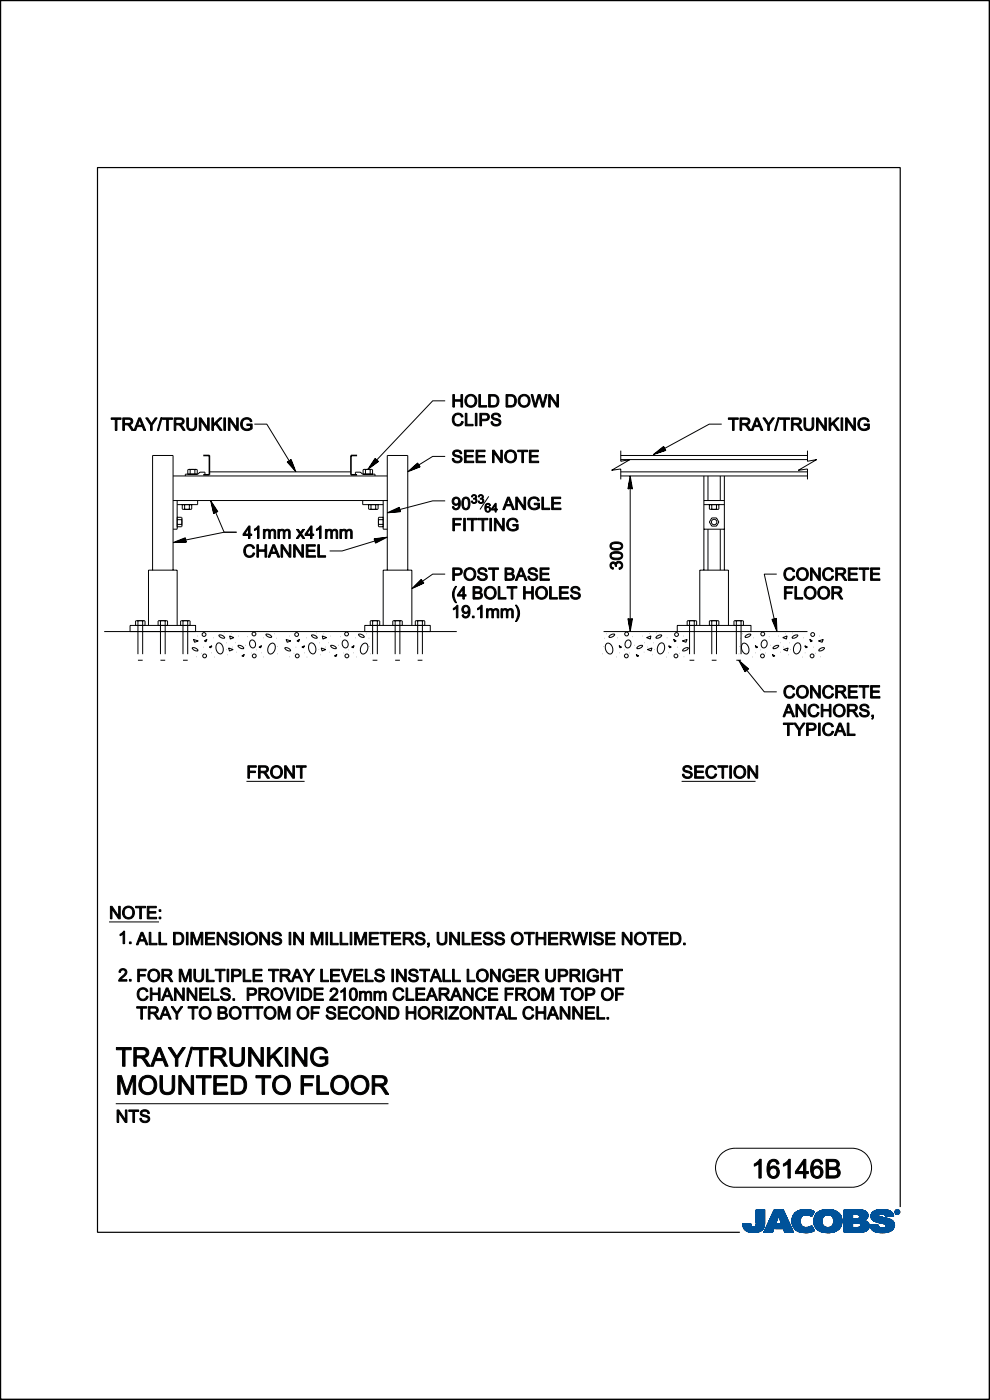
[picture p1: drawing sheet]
<svg xmlns="http://www.w3.org/2000/svg" width="210mm" height="297mm" viewBox="0 0 210 297" stroke-linecap="round" stroke-linejoin="round" font-family="sans-serif">
<path d="M191 256.1v-220.6h-170.3v225.9h136.2M.1 296.6v.3h209.7v-296.8h-209.7v296.8" fill="none" stroke="#000" stroke-width=".25"/>
<g fill="none" stroke="#000" stroke-width=".21">
<path d="M.1 .1h209.8v296.7h-209.8zM40.1 99.6l.2 .1M40.1 99.6l-.3 .1v.9M40.1 99.6h1.5M40.3 99.7v.9M41.3 99.7h-1M41.6 99.6l-.3 .1v.9M41.6 99.6l.2 .1v.9M53.9 90h2.7l5.1 8.4-.2-.3 .1-.1 .3 .7-.5-.6 .3-.3 .5 1.3-.9-1 .4-.5 .8 2-1.4-1.6 .7-.5 1 2.6-1.9-2.1 .9-.5M77.3 99.6l.2 .1M77.3 99.6l-.3 .1v.9M77.3 99.6h1.5"/>
<path d="M77.5 99.7v.9M77.5 99.7h1M78.5 99.7h.5v.9M78.5 99.7v.9M94.4 85h-2.6l-12.4 13.1 .2-.3 .2 .1-.7 .5 .5-.7 .3 .2-1.1 .9 .8-1.2 .5 .3-1.7 1.3 1.2-1.8 .7 .5-2.3 1.7 1.6-2.4 .7 .7M94.4 96.8h-2.6l-3.6 2.2 .3-.2 .1 .1-.7 .3 .6-.5 .3 .3-1.4 .5 1.1-.9 .5 .4-2 .8 1.6-1.4 .5 .6-2.6 1.1 2.1-1.9 .5 .8M131.7 97.5h39.6M131.7 96.6h39.6M131.7 95.6v2.3l1.9-.4-3.9 2.3 2-.3v2.2M153.1 90h-2.7l-10 5.5 .2-.2 .2 .1-.8 .3 .7-.6 .2 .4-1.3 .4 1.1-.9 .4 .5-2 .7 1.7-1.3 .4 .6-2.6 .9 2.2-1.7 .4 .8M171.3 95.6v2.3l1.9-.4-3.9 2.3 2-.3v2.2M36.7 106.2h45.4"/>
<path d="M36.7 101h45.4M37.6 109.7h.9l.1 .3M37.6 106.2v6.1h-.9M37.6 110.2h.9M37.6 111.2h.9M38.5 111.2v.5h-.9M38.5 110.2v1M38.6 110l-.1 .2M38.6 110v1.5M38.7 107.1v.9l.2 .1M38.9 108.1h1.5M39.2 107.1v.9"/>
<path d="M39.2 108l-.3 .1M39.2 108h1M40.2 107.1v.9M40.2 108l.2 .1M40.7 107.1v.9l-.3 .1M41.9 106.2v.9h-4.3M43.5 100.7v-.5h-1.1l-.4 .4h-2.7v.4M44.4 100.1h30M45.3 108.9l.9-.4-1.5-2.3 .6 2.7 .7-.4-1.1-1.8 .5 2.1 .5-.4-.8-1.2 .3 1.4 .4-.2-.5-.7 .2 .7 .2-.1-.2-.2 2 4.8h2.7h-2.7l-8.8 1.8 .3-.1 .1 .2h-.8l.8-.3 .1 .4h-1.4l1.4-.5 .2 .6h-2.1l2-.8 .2 .8-2.8 .1 2.6-1 .2 .9M75.4 100.7v-.5h1.1l.4 .4h2.6v.4M76.9 106.2v.9h4.4M78.2 107.1v.9l.2 .1"/>
<path d="M78.4 108.1h1.5M78.7 108l-.3 .1M78.7 107.1v.9M78.7 108h1M79.4 114.3l.3 .9 2.4-1.2-2.7 .3 .3 .8 1.9-1-2.1 .3 .3 .5 1.3-.6-1.4 .1 .1 .4 .8-.4-.8 .1 .1 .2 .3-.1-7.6 2.3h-2.7M79.7 108l.3 .1M79.7 107.1v.9M80.2 107.1v.9l-.2 .1M80.3 110v1.5M80.3 110v.2M80.3 110.2v1M80.3 111.2v.5h1"/>
<path d="M80.3 110.2h1M80.3 111.2h1M81.3 109.7h-1v.3M81.3 106.2v6.1h.8M94.4 106.3h-2.6l-7.7 2 .3-.2 .1 .2-.8 .1 .8-.4 .1 .4-1.4 .1 1.3-.6 .3 .6-2.1 .2 1.9-.9 .3 .8-2.8 .2 2.6-1.2 .2 1M103.7 105.3l-1.9 2.8M131.7 100.1h39.6M131.7 101h39.6M133.6 101.6l.4 2.1h-.7zM133.7 102.1l.2 1.4h-.5zM133.7 101l.5 2.8-.5-.2-.5 .2zM133.7 102.9v.4l-.2 .1"/>
<path d="M133.7 102.6l.1 .8h-.3zM133.7 101v33M149.3 112.3h4.4M149.3 101v20M149.3 106.2h4.4M149.3 107.1h4.4M150.2 101v5.2M150.2 112.3v8.7M150.5 107.1v.9l.2 .1M150.7 108.1h1.5M151 109.9h1l.5 .8-.5 .9h-1l-.5-.9zM151 107.1v.9"/>
<path d="M151 108l-.3 .1M151 108h1M152 107.1v.9M152 108l.2 .1M152.5 107.1v.9l-.3 .1M152.8 101v5.2M152.8 112.3v8.7M153.7 101v20M22.1 134h74.8M27.6 132.7h13.9v1.3h-13.9zM29 131.7h.3M29 131.7h-.2v1h2v-1h-.3"/>
<path d="M29 131.7h1.5M29.3 131.7v7.1M30.3 131.7h-1M30.3 131.7v7.1M30.5 131.7h-.2M31.5 132.7v-11.7h6.1v11.7M32.4 121v-24.4h4.3v24.4M33.8 131.7h.2M33.8 131.7h-.3v1h2v-1h-.2M33.8 131.7h1.5M34 131.7v7.1M35 131.7h-1"/>
<path d="M35 131.7v7.1M35.3 131.7h-.3M38.6 131.7h.2M38.6 131.7h-.3v1h2v-1h-.2M38.6 131.7h1.5M38.8 131.7v7.1M39.8 131.7h-1M39.8 131.7v7.1M40.1 131.7h-.3M40.8 137.5a.98 .98 0 0 1 1.2 .5 .98 .98 0 0 1-1.2-.5zM41 135.7l1.1 .3-.8 .3zM41.7 139.3h.1"/>
<path d="M41.8 134.9h.1M42.7 138.6h.1M43.1 137.3h.1M43.9 135.6l-.5 .4 .3 .1 .2-.5M44.9 138.5h.1M45 137l-.6 .3 .3 .1 .2-.4M45.3 135.3h.1M45.5 139.4h.1M46.1 136.5l.2-.1a1.32 1.32 0 0 1 1 1 1.32 1.32 0 0 1-.5 1.3 1.36 1.36 0 0 1-.7-2.2zM46.4 134.8a.98 .98 0 0 1 1.2 .5 .98 .98 0 0 1-1.2-.5zM47.5 134.3h.1M48 137.8h.1"/>
<path d="M48.1 136.4h.1M48.3 138.9h.1M48.7 134.9l.9 .4-.7 .3zM49 134.4h.1M49.4 137.3h.1M49.4 137.8l-.7 .3-.2-.6 1 .3M50 136.3h.1M50.2 138.4h.1M50.5 137a.98 .98 0 0 1 1.2 .5 .98 .98 0 0 1-1.2-.5zM50.5 134.9h.1M51.3 139.1l.5-.3-.2 .5zM52.1 136.9h.1"/>
<path d="M52.5 135.1h.1M53.2 135.9a.79 .79 0 0 1 1 .6 .79 .79 0 0 1-.7 .9 1 1 0 0 1-.3-1.5zM53.3 138.5h.1M54.3 137.9h.1M54.9 137.3l.5-.3-.1 .4zM55.4 138.5h.1M55.8 135.3h.1M56 139.4h.1M56.4 134.6a.98 .98 0 0 1 1.2 .6 .98 .98 0 0 1-1.2-.6zM57.3 136.6l.7-.2a1.32 1.32 0 0 1 .3 1.4 1.32 1.32 0 0 1-1.1 .9 1.36 1.36 0 0 1 .1-2.1zM58.2 134.4h.1M58.6 135.4h.1"/>
<path d="M58.8 137.1h.1M58.9 138.7h.1M60.4 137.5a.98 .98 0 0 1 1.2 .5 .98 .98 0 0 1-1.2-.5zM60.7 135.7l1 .3-.8 .3zM61.3 139.3h.1M61.5 134.9h.1M62.3 138.6h.1M62.8 137.3h.1M63.6 135.6l-.6 .4 .3 .1 .3-.5M64.5 138.5h.1M64.6 137l-.6 .3 .4 .1 .2-.4M64.9 135.3h.1"/>
<path d="M65.1 139.4h.1M65.7 136.5l.3-.1a1.32 1.32 0 0 1 1 1 1.32 1.32 0 0 1-.5 1.3 1.36 1.36 0 0 1-.8-2.2zM66.1 134.8a.98 .98 0 0 1 1.2 .5 .98 .98 0 0 1-1.2-.5zM67.1 134.3h.1M67.6 137.8h.1M67.7 136.4h.1M68 138.9h.1M68.1 137.5l1 .3-.8 .3zM68.4 134.9l.9 .4-.8 .3zM68.7 134.4h.1M69 137.3h.1M69.6 136.3h.1"/>
<path d="M69.8 138.4h.1M70.1 137a.98 .98 0 0 1 1.2 .5 .98 .98 0 0 1-1.2-.5zM70.2 134.9h.1M70.9 139.1l.6-.3-.2 .5zM71.8 136.9h.1M72.2 135.1h.1M72.8 135.9a.79 .79 0 0 1 1 .6 .79 .79 0 0 1-.7 .9 1 1 0 0 1-.3-1.5zM72.9 138.5h.1M74 137.9h.1M75 138.5h.1M75.1 137l-.2 .4-.3-.1 .5-.3M75.5 135.3h.1"/>
<path d="M75.6 139.4h.1M76.1 134.6a.98 .98 0 0 1 1.2 .6 .98 .98 0 0 1-1.2-.6zM77 136.6l.6-.2a1.32 1.32 0 0 1 .4 1.4 1.32 1.32 0 0 1-1.1 .9 1.36 1.36 0 0 1 .1-2.1zM77.4 132.7h13.9v1.3h-13.9zM77.8 134.4h.1M78.2 135.4h.1M78.4 137.1h.1M78.5 138.7h.1M78.8 131.7h-.3v1h2v-1h-.2M78.8 131.7h.2M78.8 131.7h1.5M79 131.7v7.1"/>
<path d="M79 131.7h1M80 131.7v7.1M80.3 131.7h-.3M81.3 132.7v-11.7h6.1v11.7M82.1 121v-24.4h4.4v24.4M83.6 131.7h-.3v1h2v-1h-.2M83.6 131.7h.2M83.6 131.7h1.5M83.8 131.7v7.1M83.8 131.7h1M84.8 131.7v7.1M85.1 131.7h-.3"/>
<path d="M88.3 131.7h1.6M88.3 131.7h-.2v1h2v-1h-.2M88.3 131.7h.3M88.6 131.7v7.1M88.6 131.7h1M89.6 131.7v7.1M89.9 131.7h-.3M94.4 121.8h-2.6l-2.8 1.9 .2-.2 .2 .1-.7 .4 .6-.7 .3 .4-1.3 .6 1-1.1 .5 .5-1.9 .9 1.4-1.5 .6 .6-2.5 1.2 1.9-2 .6 .8M127.9 138.7h.1M128 137.1h.1M128 134h15.7M128.1 135.4h.1"/>
<path d="M128.6 136.6l.2-.2a1.32 1.32 0 0 1 1.1 1 1.32 1.32 0 0 1-.3 1.3 1.36 1.36 0 0 1-1-2.1zM128.6 134.4h.1M129.4 134.8a.91 .91 0 0 1 1-.2 .98 .98 0 0 1-1.2 .6zM130.8 139.4h.1M130.9 135.3h.1M131.3 137l.5 .3-.3 .1-.2-.4M131.4 138.5h.1M132.4 137.9h.1M132.9 135.9a.63 .63 0 0 1 .8 0 .63 .63 0 0 1 .1 .8 .66 .66 0 0 1-.8 .7 .66 .66 0 0 1-.4-.9zM133.2 131.2l.5 .1 .5-.1-.5 2.8zM133.3 131.3h.7l-.4 2.1zM133.4 131.5h.5l-.2 1.3z"/>
<path d="M133.5 138.5h.1M133.5 131.6h.2v.4M133.5 131.6h.3l-.1 .8zM134.2 135.1h.1M134.6 136.9h.1M135 138.8l.5 .3-.3 .2zM135.3 137.2a.91 .91 0 0 1 1-.2 .98 .98 0 0 1-1.2 .5zM136.2 134.9h.1M136.6 138.4h.1M136.7 136.3h.1M137.2 135.3l.9-.4-.2 .7zM137.3 137.8l1-.3-.2 .6-.8-.3"/>
<path d="M137.4 137.3h.1M137.7 134.4h.1M138.4 138.9h.1M138.6 136.4h.1M138.8 137.8h.1M139.2 134.3h.1M139.3 135a.91 .91 0 0 1 1-.2 .98 .98 0 0 1-1.2 .5zM139.9 136.6l.6-.2a1.32 1.32 0 0 1 .4 1.3 1.32 1.32 0 0 1-1 1 1.36 1.36 0 0 1 0-2.1zM141.3 139.4h.1M141.5 135.3h.1M141.8 137l.6 .3-.3 .1-.3-.4M141.9 138.5h.1"/>
<path d="M142.9 135.6l.5 .4-.3 .1-.2-.5M143.6 137.3h.1M143.7 132.7h15.6v1.3h-15.6zM144.1 138.6h.1M144.7 136l1-.3-.2 .6zM144.9 134.9h.1M145 137.7a.91 .91 0 0 1 1-.2 .98 .98 0 0 1-1.2 .5zM145.1 139.3h.1M146 131.7h.3M146 131.7h-.2v1h2v-1h-.3M146 131.7h1.5M146.3 131.7v7.1"/>
<path d="M147.3 131.7h-1M147.3 131.7v7.1M147.5 131.7h-.2M148.4 132.7v-11.7h6.1v11.7M150.7 131.7h.3M150.7 131.7h-.2v1h2v-1h-.3M150.7 131.7h1.5M151 131.7v7.1M152 131.7h-1M152 131.7v7.1M152.2 131.7h-.2M155.9 131.7h.3"/>
<path d="M155.9 131.7h-.2v1h2v-1h-.3M155.9 131.7h1.5M156.2 131.7v7.1M156.7 138.7h.1M156.8 137.1h.1M157 135.4h.1M157.2 131.7h-1M157.2 131.7v7.1M157.4 131.7h-.2M157.5 136.6l.2-.2a1.32 1.32 0 0 1 1.1 1 1.32 1.32 0 0 1-.4 1.3 1.36 1.36 0 0 1-.9-2.1zM157.5 134.4h.1M158.2 134.8a.91 .91 0 0 1 1.1-.2 .98 .98 0 0 1-1.3 .6z"/>
<path d="M159.3 134h12M159.7 139.4h.1M159.8 135.3h.1M160.2 137l.5 .3-.3 .1-.2-.4M160.3 138.5h.1M161.3 137.9h.1M161.8 135.9a.63 .63 0 0 1 .8 0 .63 .63 0 0 1 .1 .8 .66 .66 0 0 1-.8 .7 .66 .66 0 0 1-.4-.9zM162.3 138.5h.1M163.1 135.1h.1M163.5 136.9h.1M163.8 138.8l.6 .3-.4 .2zM164.2 137.2a.91 .91 0 0 1 1-.2 .98 .98 0 0 1-1.2 .5z"/>
<path d="M164.8 121.8h-2.7l2.3 10.2-.2-.3 .2-.1 .1 .8-.4-.8 .4-.1 .1 1.4-.5-1.3 .5-.3 .1 2.1-.8-1.9 .8-.3 .1 2.8-1.1-2.6 1-.2M165.1 134.9h.1M165.5 138.4h.1M165.6 136.3h.1M166 135.3l.9-.4-.1 .7zM166.2 137.8l1-.3-.2 .6zM166.2 137.3h.1M166.6 134.4h.1M167.3 138.9h.1M167.5 136.4h.1M167.6 137.8h.1M168.1 134.3h.1"/>
<path d="M168.2 135a.91 .91 0 0 1 1-.2 .98 .98 0 0 1-1.2 .5zM168.7 136.6l.6-.2a1.32 1.32 0 0 1 .5 1.3 1.32 1.32 0 0 1-1 1 1.36 1.36 0 0 1-.1-2.1zM170.2 139.4h.1M170.3 135.3h.1M170.7 137l.6 .3-.4 .1-.2-.4M170.7 138.5h.1M171.8 135.6l.5 .4-.3 .1-.2-.5M172.5 137.3h.1M172.9 138.6h.1M173.6 136l1-.3-.2 .6zM173.8 134.9h.1M173.9 137.7a.91 .91 0 0 1 1-.2 .98 .98 0 0 1-1.2 .5z"/>
<path d="M173.9 139.3h.1M29.3 140.1h1M34 140.1h1M38.8 140.1h1M79 140.1h1M83.8 140.1h1M88.6 140.1h1M146.3 140.1h1M151 140.1h1M156.2 140.1h1M158.1 142.5l.7-.6-2.1-1.8 1.4 2.4 .5-.6-1.5-1.4 1 1.9 .4-.5-1.1-1 .7 1.3 .3-.3-.7-.6 .4 .7 .1-.2-.2-.1 4.1 5.1h2.7M52.3 165.8h12.3"/>
<path d="M144.6 165.8h15.7M23.1 195.6h10.6M24.6 234.1h57.8M153 244.8l1.3-.9 1.6-.3h24.8a4.1 4.1 0 0 1 4.2 4.1 4.1 4.1 0 0 1-4.2 4.2h-24.8a4.1 4.1 0 0 1-3.8-2.6 4.1 4.1 0 0 1 .9-4.5z"/>
<circle cx="151.5" cy="110.7" r=".58"/>
<circle cx="43.3" cy="134.6" r=".41"/>
<circle cx="43.4" cy="139.1" r=".41"/>
<circle cx="53.9" cy="134.5" r=".41"/>
<circle cx="53.9" cy="139.1" r=".41"/>
<circle cx="62.9" cy="134.6" r=".41"/>
<circle cx="63.1" cy="139.1" r=".41"/>
<circle cx="73.5" cy="134.5" r=".41"/>
<circle cx="73.6" cy="139.1" r=".41"/>
<circle cx="132.9" cy="139.1" r=".41"/>
<circle cx="132.9" cy="134.5" r=".41"/>
<circle cx="143.4" cy="139.1" r=".41"/>
<circle cx="143.5" cy="134.6" r=".41"/>
<circle cx="161.7" cy="139.1" r=".41"/>
<circle cx="161.8" cy="134.5" r=".41"/>
<circle cx="172.3" cy="139.1" r=".41"/>
<circle cx="172.4" cy="134.6" r=".41"/>
</g>
<path d="M43.1 96.6h1.3v4.1h-1.3M75.7 96.6h-1.3v4.1h1.3" fill="none" stroke="#000" stroke-width=".34"/>
<g fill="#000" stroke="#000" stroke-width=".21">
<path d="M23.6 88.7h2.1v.3h-.9v2.3h-.3v-2.3h-.9z" fill-rule="evenodd"/>
<path d="M26 88.7v2.6h.4v-1.2h.4a.81 .81 0 0 1 .8 .7l.3 .5h.5l-1-1.2a.74 .74 0 0 0 .8-.8 .74 .74 0 0 0-1-.6zM26.4 88.9h.8a.46 .46 0 0 1 .6 .5 .46 .46 0 0 1-.6 .4h-.8z" fill-rule="evenodd"/>
<path d="M29.4 88.7l-1 2.6h.4l.3-.8h1.1l.3 .8h.4l-1.1-2.6zM29.6 88.9l.5 1.3h-.9z" fill-rule="evenodd"/>
<path d="M30.9 88.7h.4l.8 1.2 .8-1.2h.4l-1 1.5v1.1h-.4v-1.1z" fill-rule="evenodd"/>
<path d="M34.1 88.6h.3l-.8 2.7h-.2z" fill-rule="evenodd"/>
<path d="M34.5 88.7h2.1v.3h-.9v2.3h-.3v-2.3h-.9z" fill-rule="evenodd"/>
<path d="M36.9 88.7v2.6h.4v-1.2h.4a.81 .81 0 0 1 .8 .7l.3 .5h.5l-1-1.2a.74 .74 0 0 0 .8-.8 .74 .74 0 0 0-1-.6zM37.3 88.9h.8a.46 .46 0 0 1 .6 .5 .46 .46 0 0 1-.7 .4h-.7z" fill-rule="evenodd"/>
<path d="M39.6 88.7h.4v1.5a.71 .71 0 0 0 .7 .8 .71 .71 0 0 0 .6-.8v-1.5h.4v1.5a1.05 1.05 0 0 1-1 1.1 1.05 1.05 0 0 1-1.1-1.1z" fill-rule="evenodd"/>
<path d="M42.3 88.7h.3l1.4 2v-2h.4v2.6h-.4l-1.4-2.1v2.1h-.3z" fill-rule="evenodd"/>
<path d="M44.9 88.7h.4v1.3l1.3-1.3h.5l-1.1 1 1.1 1.6h-.4l-1-1.3-.4 .4v.9h-.4z" fill-rule="evenodd"/>
<path d="M47.5 88.7h.3v2.6h-.3z" fill-rule="evenodd"/>
<path d="M48.4 88.7h.4l1.4 2v-2h.3v2.6h-.3l-1.4-2.1v2.1h-.4z" fill-rule="evenodd"/>
<path d="M51.5 88.9a1.21 1.21 0 0 1 1.9 .5l-.3 .1a.96 .96 0 0 0-1.3-.5 .96 .96 0 0 0-.3 1.4 1.05 1.05 0 0 0 1.6 .4v-.5h-.7v-.3h1.1v.9a1.43 1.43 0 0 1-2.1 .1 1.43 1.43 0 0 1 .1-2.1z" fill-rule="evenodd"/>
<path d="M96.3 95.7a1.04 1.04 0 0 1 1.6 .5l-.3 .1a.63 .63 0 0 0-.6-.5 .63 .63 0 0 0-.6 .5l.3 .2a1.05 1.05 0 0 1 1.3 1.1 1.11 1.11 0 0 1-1.2 .6 1.11 1.11 0 0 1-.9-.9h.4a.72 .72 0 0 0 .6 .6 .72 .72 0 0 0 .8-.6l-.4-.3a.98 .98 0 0 1-1.2-1.2z" fill-rule="evenodd"/>
<path d="M96.1 83.7h.3v1.1h1.4v-1.1h.3v2.7h-.3v-1.3h-1.4v1.3h-.3z" fill-rule="evenodd"/>
<path d="M96.4 87.9a1.15 1.15 0 0 1 1.8 .5l-.3 .1a.87 .87 0 0 0-1.2-.5 .87 .87 0 0 0-.4 1.2 .82 .82 0 0 0 .7 .9 .82 .82 0 0 0 .9-.7l.4 .1a1.22 1.22 0 0 1-1.6 .8 1.22 1.22 0 0 1-.7-1.6z" fill-rule="evenodd"/>
<path d="M98.5 95.5h1.9v.3h-1.5v.8h1.4v.3h-1.4v.9h1.6v.3h-2z" fill-rule="evenodd"/>
<path d="M99 84a1.34 1.34 0 0 0 0 2.1 1.34 1.34 0 0 0 2-.3 1.33 1.33 0 0 0-.3-1.8 1.33 1.33 0 0 0-1.7 0zM99.2 84.2a.99 .99 0 0 1 1.6 .8 .99 .99 0 0 1-1.6 .8l-.2-.7z" fill-rule="evenodd"/>
<path d="M98.7 87.7h.3v2.3h1.4v.3h-1.7z" fill-rule="evenodd"/>
<path d="M100.8 87.7h.4v2.6h-.4z" fill-rule="evenodd"/>
<path d="M101 95.5h1.9v.3h-1.6v.8h1.5v.3h-1.5v.9h1.7v.3h-2z" fill-rule="evenodd"/>
<path d="M101.6 83.7h.3v2.3h1.3v.4h-1.6z" fill-rule="evenodd"/>
<path d="M101.8 87.7v2.6h.3v-1h.7a.81 .81 0 0 0 1-.9 .81 .81 0 0 0-1-.7zM102.1 88h.7a.49 .49 0 0 1 .7 .5 .49 .49 0 0 1-.7 .4h-.7z" fill-rule="evenodd"/>
<path d="M103.6 83.7v2.7h1a1.33 1.33 0 0 0 1.2-1.4 1.33 1.33 0 0 0-1.2-1.3zM104 84h.6a1.02 1.02 0 0 1 .9 1 1.02 1.02 0 0 1-.9 1h-.6z" fill-rule="evenodd"/>
<path d="M104.5 87.8a1.04 1.04 0 0 1 1.7 .6l-.4 .1a.63 .63 0 0 0-.6-.6 .63 .63 0 0 0-.6 .6l.4 .2a1.05 1.05 0 0 1 1.2 1.1 1.11 1.11 0 0 1-1.1 .6 1.11 1.11 0 0 1-1-.9h.4a.72 .72 0 0 0 .7 .6 .72 .72 0 0 0 .7-.6l-.4-.3a.98 .98 0 0 1-1.1-1.2z" fill-rule="evenodd"/>
<path d="M104.5 95.5h.3l1.4 2.1v-2.1h.4v2.6h-.4l-1.4-2v2h-.3z" fill-rule="evenodd"/>
<path d="M107.4 95.8a1.34 1.34 0 0 0 0 2 1.34 1.34 0 0 0 2-.3 1.33 1.33 0 0 0-.2-1.7 1.33 1.33 0 0 0-1.8 0zM107.7 96a.99 .99 0 0 1 1.5 .8 .99 .99 0 0 1-1.5 .8l-.3-.7z" fill-rule="evenodd"/>
<path d="M107.3 83.7v2.7h1a1.33 1.33 0 0 0 1.2-1.4 1.33 1.33 0 0 0-1.2-1.3zM107.7 84h.6a1.02 1.02 0 0 1 .9 1 1.02 1.02 0 0 1-.9 1h-.6z" fill-rule="evenodd"/>
<path d="M110.3 84a1.34 1.34 0 0 0 0 2.1 1.34 1.34 0 0 0 2-.3 1.33 1.33 0 0 0-.3-1.8 1.33 1.33 0 0 0-1.7 0zM110.5 84.2a.99 .99 0 0 1 1.6 .8 .99 .99 0 0 1-1.6 .8l-.2-.7z" fill-rule="evenodd"/>
<path d="M109.8 95.5h2.1v.3h-.9v2.3h-.3v-2.3h-.9z" fill-rule="evenodd"/>
<path d="M112.3 95.5h1.9v.3h-1.6v.8h1.5v.3h-1.5v.9h1.7v.3h-2z" fill-rule="evenodd"/>
<path d="M112.7 83.7h.3l.5 2.3 .7-2.3h.4l.6 2.3 .5-2.3h.4l-.8 2.7h-.3l-.6-2.4-.7 2.4h-.3z" fill-rule="evenodd"/>
<path d="M116.4 83.7h.3l1.4 2.1v-2.1h.4v2.7h-.4l-1.4-2.1v2.1h-.3z" fill-rule="evenodd"/>
<path d="M154.5 88.7h2.1v.3h-.9v2.3h-.3v-2.3h-.9z" fill-rule="evenodd"/>
<path d="M157 88.7v2.6h.3v-1.2h.4a.81 .81 0 0 1 .8 .7l.4 .5h.4l-1-1.2a.74 .74 0 0 0 .8-.8 .74 .74 0 0 0-1-.6zM157.3 88.9h.9a.46 .46 0 0 1 .5 .5 .46 .46 0 0 1-.6 .4h-.8z" fill-rule="evenodd"/>
<path d="M160.4 88.7l-1.1 2.6h.4l.3-.8h1.1l.3 .8h.4l-1.1-2.6zM160.5 88.9l.5 1.3h-.9z" fill-rule="evenodd"/>
<path d="M161.8 88.7h.5l.7 1.2 .9-1.2h.4l-1.1 1.5v1.1h-.4v-1.1z" fill-rule="evenodd"/>
<path d="M165.1 88.6h.2l-.8 2.7h-.2z" fill-rule="evenodd"/>
<path d="M165.4 88.7h2.1v.3h-.9v2.3h-.3v-2.3h-.9z" fill-rule="evenodd"/>
<path d="M167.9 88.7v2.6h.3v-1.2h.4a.81 .81 0 0 1 .8 .7l.4 .5h.4l-1-1.2a.74 .74 0 0 0 .8-.8 .74 .74 0 0 0-1-.6zM168.2 88.9h.9a.46 .46 0 0 1 .5 .5 .46 .46 0 0 1-.6 .4h-.8z" fill-rule="evenodd"/>
<path d="M170.5 88.7h.4v1.5a.71 .71 0 0 0 .7 .8 .71 .71 0 0 0 .7-.8v-1.5h.3v1.5a1.05 1.05 0 0 1-1 1.1 1.05 1.05 0 0 1-1.1-1.1z" fill-rule="evenodd"/>
<path d="M173.2 88.7h.4l1.4 2v-2h.3v2.6h-.4l-1.4-2.1v2.1h-.3z" fill-rule="evenodd"/>
<path d="M175.9 88.7h.3v1.3l1.3-1.3h.5l-1.1 1 1.2 1.6h-.5l-1-1.3-.4 .4v.9h-.3z" fill-rule="evenodd"/>
<path d="M178.4 88.7h.4v2.6h-.4z" fill-rule="evenodd"/>
<path d="M179.4 88.7h.3l1.4 2v-2h.4v2.6h-.4l-1.4-2.1v2.1h-.3z" fill-rule="evenodd"/>
<path d="M182.4 88.9a1.21 1.21 0 0 1 2 .5l-.4 .1a.96 .96 0 0 0-1.3-.5 .96 .96 0 0 0-.3 1.4 1.05 1.05 0 0 0 1.7 .4v-.5h-.8v-.3h1.1v.9a1.43 1.43 0 0 1-2.1 .1 1.43 1.43 0 0 1 .1-2.1z" fill-rule="evenodd"/>
<path d="M52.8 111.6l-1.2 1.7v.3h1.1v.6h.3v-.6h.4v-.3h-.4v-1.7zM52.7 112.1v1.2h-.8z" fill-rule="evenodd"/>
<path d="M52.1 115.8a1.15 1.15 0 0 1 1.9 .5l-.3 .1a.87 .87 0 0 0-1.2-.5 .87 .87 0 0 0-.4 1.2 .82 .82 0 0 0 .7 .8 .82 .82 0 0 0 .9-.6l.3 .1a1.22 1.22 0 0 1-1.5 .8 1.22 1.22 0 0 1-.8-1.6z" fill-rule="evenodd"/>
<path d="M54.5 115.6h.3v1h1.4v-1h.4v2.6h-.4v-1.2h-1.4v1.2h-.3z" fill-rule="evenodd"/>
<path d="M54 112.2l.7-.6h.2v2.6h-.3v-2l-.6 .4z" fill-rule="evenodd"/>
<path d="M55.9 112.3h.3v.3a.65 .65 0 0 1 1.1 0 .62 .62 0 0 1 .7-.3 .62 .62 0 0 1 .5 .6v1.3h-.4v-1.2a.43 .43 0 0 0-.4-.5 .43 .43 0 0 0-.4 .6v1.1h-.3v-1.2a.44 .44 0 0 0-.6-.4 .44 .44 0 0 0-.2 .6v1h-.3z" fill-rule="evenodd"/>
<path d="M57.9 115.6l-1 2.6h.3l.3-.8h1.1l.3 .8h.4l-1-2.6zM58.1 115.8l.4 1.3h-.9z" fill-rule="evenodd"/>
<path d="M59 112.3h.2v.3a.65 .65 0 0 1 1.2 0 .62 .62 0 0 1 .7-.3 .62 .62 0 0 1 .5 .6v1.3h-.4v-1.2a.43 .43 0 0 0-.4-.5 .43 .43 0 0 0-.4 .6v1.1h-.3v-1.2a.44 .44 0 0 0-.6-.4 .44 .44 0 0 0-.2 .6v1h-.3z" fill-rule="evenodd"/>
<path d="M59.6 115.6h.4l1.4 2v-2h.3v2.6h-.4l-1.4-2.1v2.1h-.3z" fill-rule="evenodd"/>
<path d="M62.3 115.6h.3l1.4 2v-2h.4v2.6h-.4l-1.4-2.1v2.1h-.3z" fill-rule="evenodd"/>
<path d="M62.9 112.3h.4l.4 .7 .5-.7h.4l-.7 .9 .7 1h-.4l-.4-.7-.6 .7h-.4l.7-1z" fill-rule="evenodd"/>
<path d="M65 115.6h1.9v.3h-1.6v.8h1.5v.3h-1.5v.9h1.6v.3h-1.9z" fill-rule="evenodd"/>
<path d="M65.9 111.6l-1.2 1.7v.3h1.2v.6h.3v-.6h.3v-.3h-.3v-1.7zM65.9 112.1v1.2h-.9z" fill-rule="evenodd"/>
<path d="M67.4 115.6h.4v2.3h1.3v.3h-1.7z" fill-rule="evenodd"/>
<path d="M67.1 112.2l.8-.6h.2v2.6h-.3v-2l-.7 .4z" fill-rule="evenodd"/>
<path d="M69 112.3h.3v.3a.65 .65 0 0 1 1.1 0 .62 .62 0 0 1 .8-.3 .62 .62 0 0 1 .4 .6v1.3h-.3v-1.2a.43 .43 0 0 0-.5-.5 .43 .43 0 0 0-.3 .6v1.1h-.3v-1.2a.44 .44 0 0 0-.6-.4 .44 .44 0 0 0-.2 .6v1h-.4z" fill-rule="evenodd"/>
<path d="M72.1 112.3h.3v.3a.65 .65 0 0 1 1.1 0 .62 .62 0 0 1 .7-.3 .62 .62 0 0 1 .5 .6v1.3h-.3v-1.2a.43 .43 0 0 0-.5-.5 .43 .43 0 0 0-.3 .6v1.1h-.4v-1.2a.44 .44 0 0 0-.5-.4 .44 .44 0 0 0-.3 .6v1h-.3z" fill-rule="evenodd"/>
<path d="M96.1 105.7a.83 .83 0 0 0 0 1.2 .83 .83 0 0 0 1.2 0 .65 .65 0 0 1-.1 .8 .65 .65 0 0 1-.9 0v-.2h-.3a.87 .87 0 0 0 1 .6 .87 .87 0 0 0 .6-1.1 1.1 1.1 0 0 0-1.1-1.5zM96.2 106.4a.56 .56 0 0 1 1.1 0 .56 .56 0 0 1-1.1 0z" fill-rule="evenodd"/>
<path d="M96.1 110h1.7v.3h-1.4v.8h1.3v.3h-1.3v1.2h-.3z" fill-rule="evenodd"/>
<path d="M98.3 105.6a1.99 1.99 0 0 0 .1 2.4 .95 .95 0 0 0 1.1-.1 .95 .95 0 0 0 .2-1.1 .95 .95 0 0 0-.3-1.1 .95 .95 0 0 0-1.1-.1zM98.5 105.9l.5-.2a1.64 1.64 0 0 1 0 2.2h-.3a1.69 1.69 0 0 1-.2-2z" fill-rule="evenodd"/>
<path d="M98.4 110h.3v2.6h-.3z" fill-rule="evenodd"/>
<path d="M100.2 105.1a.5 .5 0 0 1 .7-.1 .5 .5 0 0 1-.1 .8 .58 .58 0 0 1 .1 1 .58 .58 0 0 1-.9-.5h.2a.37 .37 0 0 0 .4 .3 .37 .37 0 0 0 .3-.5 .37 .37 0 0 0-.5-.2v-.2a.32 .32 0 0 0 .5-.3 .32 .32 0 0 0-.4-.3 .32 .32 0 0 0-.3 .3h-.2z" fill-rule="evenodd"/>
<path d="M99.1 110h2.1v.3h-.8v2.3h-.4v-2.3h-.9z" fill-rule="evenodd"/>
<path d="M101.6 105.1a.5 .5 0 0 1 .8-.1 .5 .5 0 0 1-.1 .8 .58 .58 0 0 1 0 1 .58 .58 0 0 1-.9-.5h.2a.37 .37 0 0 0 .5 .3 .37 .37 0 0 0 .3-.5 .37 .37 0 0 0-.5-.2v-.2a.32 .32 0 0 0 .4-.3 .32 .32 0 0 0-.3-.3 .32 .32 0 0 0-.3 .3h-.3z" fill-rule="evenodd"/>
<path d="M101.4 110h2.1v.3h-.9v2.3h-.3v-2.3h-.9z" fill-rule="evenodd"/>
<path d="M103.9 110h.4v2.6h-.4z" fill-rule="evenodd"/>
<path d="M103 107a1.06 1.06 0 0 0 .5 1.7 .59 .59 0 0 0 .6-.9 .59 .59 0 0 0-1-.1 .45 .45 0 0 1 .1-.6 .45 .45 0 0 1 .6 0l.2 .1-.3-.4h-.4zM103.1 108.1a.4 .4 0 0 1 .8 0 .4 .4 0 0 1-.8 0z" fill-rule="evenodd"/>
<path d="M104.9 110h.3l1.4 2v-2h.4v2.6h-.4l-1.4-2.1v2.1h-.3z" fill-rule="evenodd"/>
<path d="M105.1 106.8l-.9 1.2v.2h.8v.4h.2v-.4h.3v-.2h-.3v-1.2zM105 107.1v.9h-.6z" fill-rule="evenodd"/>
<path d="M107.7 105.5l-1.1 2.6h.4l.3-.8h1.1l.3 .8h.4l-1.1-2.6zM107.8 105.7l.5 1.3h-.9z" fill-rule="evenodd"/>
<path d="M107.9 110.2a1.21 1.21 0 0 1 2 .5l-.3 .1a.96 .96 0 0 0-1.4-.4 .96 .96 0 0 0-.3 1.3 1.05 1.05 0 0 0 1.7 .4v-.5h-.8v-.3h1.1v.9a1.43 1.43 0 0 1-2.1 .1 1.43 1.43 0 0 1 .1-2.1z" fill-rule="evenodd"/>
<path d="M109.4 105.5h.4l1.4 2v-2h.3v2.6h-.4l-1.4-2.1v2.1h-.3z" fill-rule="evenodd"/>
<path d="M112.4 105.7a1.21 1.21 0 0 1 2 .5l-.3 .1a.96 .96 0 0 0-1.3-.4 .96 .96 0 0 0-.4 1.3 1.05 1.05 0 0 0 1.7 .4v-.5h-.8v-.3h1.1v.9a1.43 1.43 0 0 1-2 .1 1.43 1.43 0 0 1 0-2.1z" fill-rule="evenodd"/>
<path d="M114.9 105.5h.4v2.3h1.3v.3h-1.7z" fill-rule="evenodd"/>
<path d="M117 105.5h1.9v.3h-1.5v.8h1.4v.3h-1.4v.9h1.6v.3h-2z" fill-rule="evenodd"/>
<path d="M129.6 117.4a.86 .86 0 0 0-.1 1 .86 .86 0 0 0 .9 .3 1.15 1.15 0 0 0 1.7-1 1.68 1.68 0 0 0-2.4-.5zM129.8 117.6a1.79 1.79 0 0 1 2 .1v.3a1.6 1.6 0 0 1-2.1 .1z" fill-rule="evenodd"/>
<path d="M129.6 115.3a.86 .86 0 0 0-.1 1 .86 .86 0 0 0 .9 .4 1.15 1.15 0 0 0 1.7-1.1 1.68 1.68 0 0 0-2.4-.4zM129.8 115.6a1.79 1.79 0 0 1 2 .1v.3a1.6 1.6 0 0 1-2.1 0z" fill-rule="evenodd"/>
<path d="M96 120.5v2.6h.4v-1.1h.7a.81 .81 0 0 0 1-.8 .81 .81 0 0 0-1.1-.7zM96.4 120.8h.7a.49 .49 0 0 1 .6 .5 .49 .49 0 0 1-.6 .4h-.7z" fill-rule="evenodd"/>
<path d="M96.6 124.4h.3l-.4 .7a3 3 0 0 0 .4 2.8h-.3a2.67 2.67 0 0 1 0-3.5z" fill-rule="evenodd"/>
<path d="M96.2 129.1l.7-.7h.2v2.7h-.3v-2.1l-.6 .4z" fill-rule="evenodd"/>
<path d="M98.2 128.7a.83 .83 0 0 0-.1 1.2 .83 .83 0 0 0 1.3-.1 .71 .71 0 0 1-.2 .8 .71 .71 0 0 1-.7 .1l-.2-.3-.3 .1a.87 .87 0 0 0 1.1 .6 .87 .87 0 0 0 .6-1.1 1.1 1.1 0 0 0-1.1-1.6zM98.2 129.3a.56 .56 0 0 1 1.1 0 .56 .56 0 0 1-1.1 0z" fill-rule="evenodd"/>
<path d="M98.2 124.4l-1.2 1.8v.3h1.2v.6h.3v-.6h.4v-.3h-.4v-1.8zM98.2 125v1.2h-.8z" fill-rule="evenodd"/>
<path d="M98.8 120.8a1.34 1.34 0 0 0 0 2 1.34 1.34 0 0 0 2-.3 1.33 1.33 0 0 0-.3-1.7 1.33 1.33 0 0 0-1.7 0zM99 121a.99 .99 0 0 1 1.6 .8 .99 .99 0 0 1-1.6 .8l-.2-.8z" fill-rule="evenodd"/>
<path d="M100.2 130.7h.4v.4h-.4z" fill-rule="evenodd"/>
<path d="M100.3 124.4v2.7h1a.75 .75 0 0 0 1-.5 .75 .75 0 0 0-.5-.9 .67 .67 0 0 0 .3-.9 .67 .67 0 0 0-.8-.4zM100.7 124.8h.5a.44 .44 0 0 1 .6 .1 .44 .44 0 0 1-.1 .6l-1 .1zM100.7 125.9h.6a.49 .49 0 0 1 .7 .4 .49 .49 0 0 1-.6 .5h-.7z" fill-rule="evenodd"/>
<path d="M101.6 120.6a1.04 1.04 0 0 1 1.7 .6h-.3a.63 .63 0 0 0-.7-.5 .63 .63 0 0 0-.6 .6l.4 .2a1.05 1.05 0 0 1 1.2 1.1 1.11 1.11 0 0 1-1.1 .6 1.11 1.11 0 0 1-.9-.9l.3-.1a.72 .72 0 0 0 .7 .7 .72 .72 0 0 0 .7-.6l-.4-.3a.98 .98 0 0 1-1.1-1.2z" fill-rule="evenodd"/>
<path d="M101.3 129.1l.8-.7h.2v2.7h-.4v-2.1l-.6 .4z" fill-rule="evenodd"/>
<path d="M103.1 124.8a1.34 1.34 0 0 0 0 2 1.34 1.34 0 0 0 2-.3 1.33 1.33 0 0 0-.2-1.8 1.33 1.33 0 0 0-1.8 .1zM103.3 125a.99 .99 0 0 1 1.6 .8 .99 .99 0 0 1-1.6 .8l-.2-.8z" fill-rule="evenodd"/>
<path d="M103.2 129.1h.3v.3a.65 .65 0 0 1 1.1 0 .62 .62 0 0 1 .7-.3 .62 .62 0 0 1 .5 .6v1.4h-.3v-1.2a.43 .43 0 0 0-.5-.5 .43 .43 0 0 0-.3 .6v1.1h-.4v-1.3a.44 .44 0 0 0-.5-.4 .44 .44 0 0 0-.3 .7v1h-.3z" fill-rule="evenodd"/>
<path d="M103.7 120.5h2.1v.3h-.9v2.3h-.4v-2.3h-.8z" fill-rule="evenodd"/>
<path d="M105.7 124.4h.3v2.4h1.3v.3h-1.6z" fill-rule="evenodd"/>
<path d="M106.3 129.1h.3v.3a.65 .65 0 0 1 1.1 0 .62 .62 0 0 1 .7-.3 .62 .62 0 0 1 .5 .6v1.4h-.3v-1.2a.43 .43 0 0 0-.5-.5 .43 .43 0 0 0-.4 .6v1.1h-.3v-1.3a.44 .44 0 0 0-.6-.4 .44 .44 0 0 0-.2 .7v1h-.3z" fill-rule="evenodd"/>
<path d="M107.1 120.5v2.6h1a.75 .75 0 0 0 1-.4 .75 .75 0 0 0-.5-1 .67 .67 0 0 0 .3-.8 .67 .67 0 0 0-.8-.4zM107.5 120.8h.5a.44 .44 0 0 1 .6 .1 .44 .44 0 0 1-.1 .6l-1 .1zM107.5 121.9h.6a.49 .49 0 0 1 .7 .4 .49 .49 0 0 1-.7 .5h-.6z" fill-rule="evenodd"/>
<path d="M107.6 124.4h2.1v.4h-.9v2.3h-.4v-2.3h-.8z" fill-rule="evenodd"/>
<path d="M110.3 120.5l-1 2.6h.4l.3-.8h1.1l.3 .8h.4l-1.1-2.6zM110.5 120.8l.5 1.2h-.9z" fill-rule="evenodd"/>
<path d="M109.3 128.4h.3a2.67 2.67 0 0 1 0 3.4h-.3a3.1 3.1 0 0 0 0-3.4z" fill-rule="evenodd"/>
<path d="M111.1 124.4h.3v1.1h1.4v-1.1h.3v2.7h-.3v-1.3h-1.4v1.3h-.3z" fill-rule="evenodd"/>
<path d="M112.3 120.6a1.04 1.04 0 0 1 1.7 .6h-.3a.63 .63 0 0 0-.7-.5 .63 .63 0 0 0-.6 .6l.4 .2a1.05 1.05 0 0 1 1.2 1.1 1.11 1.11 0 0 1-1.1 .6 1.11 1.11 0 0 1-.9-.9l.3-.1a.72 .72 0 0 0 .7 .7 .72 .72 0 0 0 .7-.6l-.4-.3a.98 .98 0 0 1-1.1-1.2z" fill-rule="evenodd"/>
<path d="M114 124.8a1.34 1.34 0 0 0 0 2 1.34 1.34 0 0 0 2-.3 1.33 1.33 0 0 0-.3-1.8 1.33 1.33 0 0 0-1.7 .1zM114.2 125a.99 .99 0 0 1 1.6 .8 .99 .99 0 0 1-1.6 .8l-.2-.8z" fill-rule="evenodd"/>
<path d="M114.6 120.5h1.9v.3h-1.6v.8h1.5v.3h-1.5v.9h1.6v.3h-1.9z" fill-rule="evenodd"/>
<path d="M116.6 124.4h.3v2.4h1.3v.3h-1.6z" fill-rule="evenodd"/>
<path d="M118.7 124.4h1.9v.4h-1.6v.8h1.5v.3h-1.5v.9h1.6v.3h-1.9z" fill-rule="evenodd"/>
<path d="M121.4 124.6a1.04 1.04 0 0 1 1.6 .6h-.3a.63 .63 0 0 0-.6-.5 .63 .63 0 0 0-.6 .5l.3 .3a1.05 1.05 0 0 1 1.3 1 1.11 1.11 0 0 1-1.2 .6 1.11 1.11 0 0 1-.9-.9h.3a.72 .72 0 0 0 .7 .6 .72 .72 0 0 0 .8-.5l-.4-.3a.98 .98 0 0 1-1.2-1.2z" fill-rule="evenodd"/>
<path d="M129.6 119.4l.6-.2 .4 .4a.83 .83 0 0 1 1.4-.1 .83 .83 0 0 1-.7 1.3v-.3a.53 .53 0 0 0 .5-.6 .53 .53 0 0 0-.7-.5 .53 .53 0 0 0-.3 .8l-.3-.1a.46 .46 0 0 0-.4-.6 .46 .46 0 0 0-.5 .5 .46 .46 0 0 0 .5 .4v.4a.81 .81 0 0 1-.5-1.4z" fill-rule="evenodd"/>
<path d="M166.4 124.4h1.8v.4h-1.5v.8h1.3v.3h-1.3v1.2h-.3z" fill-rule="evenodd"/>
<path d="M166.7 120.7a1.15 1.15 0 0 1 1.9 .5l-.4 .1a.87 .87 0 0 0-1.1-.5 .87 .87 0 0 0-.5 1.2 .82 .82 0 0 0 .8 .9 .82 .82 0 0 0 .9-.7l.3 .1a1.22 1.22 0 0 1-1.5 .8 1.22 1.22 0 0 1-.8-1.6z" fill-rule="evenodd"/>
<path d="M168.6 124.4h.4v2.4h1.3v.3h-1.7z" fill-rule="evenodd"/>
<path d="M169.3 120.8a1.34 1.34 0 0 0 0 2 1.34 1.34 0 0 0 2-.3 1.33 1.33 0 0 0-.2-1.7 1.33 1.33 0 0 0-1.8 0zM169.6 121a.99 .99 0 0 1 1.5 .8 .99 .99 0 0 1-1.5 .8l-.3-.8z" fill-rule="evenodd"/>
<path d="M170.9 124.8a1.34 1.34 0 0 0 .1 2 1.34 1.34 0 0 0 2-.3 1.33 1.33 0 0 0-.3-1.8 1.33 1.33 0 0 0-1.8 .1zM171.2 125a.99 .99 0 0 1 1.6 .8 .99 .99 0 0 1-1.6 .8l-.3-.8z" fill-rule="evenodd"/>
<path d="M171.9 120.5h.4l1.4 2.1v-2.1h.3v2.6h-.4l-1.3-2.1v2.1h-.4z" fill-rule="evenodd"/>
<path d="M173.8 124.8a1.34 1.34 0 0 0 0 2 1.34 1.34 0 0 0 2-.3 1.33 1.33 0 0 0-.2-1.8 1.33 1.33 0 0 0-1.8 .1zM174.1 125a.99 .99 0 0 1 1.6 .8 .99 .99 0 0 1-1.6 .8l-.3-.8z" fill-rule="evenodd"/>
<path d="M176.5 124.4v2.7h.3v-1.2h.4a.81 .81 0 0 1 .8 .6l.3 .6h.5l-1-1.2a.74 .74 0 0 0 .8-.8 .74 .74 0 0 0-1-.7zM176.8 124.7h.8a.46 .46 0 0 1 .6 .5 .46 .46 0 0 1-.6 .4h-.8z" fill-rule="evenodd"/>
<path d="M174.9 120.7a1.15 1.15 0 0 1 1.9 .5l-.4 .1a.87 .87 0 0 0-1.1-.5 .87 .87 0 0 0-.4 1.2 .82 .82 0 0 0 .7 .9 .82 .82 0 0 0 .9-.7l.3 .1a1.22 1.22 0 0 1-1.5 .8 1.22 1.22 0 0 1-.8-1.6z" fill-rule="evenodd"/>
<path d="M177.3 120.5v2.6h.3v-1.2h.4a.81 .81 0 0 1 .8 .7l.4 .5h.4l-1-1.2a.74 .74 0 0 0 .8-.8 .74 .74 0 0 0-1-.6zM177.6 120.8h.9a.46 .46 0 0 1 .5 .5 .46 .46 0 0 1-.6 .3h-.8z" fill-rule="evenodd"/>
<path d="M179.9 120.5h2v.3h-1.6v.8h1.5v.3h-1.5v.9h1.6v.3h-2z" fill-rule="evenodd"/>
<path d="M182.2 120.5h2.1v.3h-.9v2.3h-.3v-2.3h-.9z" fill-rule="evenodd"/>
<path d="M184.7 120.5h1.9v.3h-1.6v.8h1.5v.3h-1.5v.9h1.7v.3h-2z" fill-rule="evenodd"/>
<path d="M167.1 149.4l-1 2.7h.4l.2-.8h1.2l.3 .8h.4l-1.1-2.7zM167.3 149.7l.4 1.3h-.9z" fill-rule="evenodd"/>
<path d="M166.2 153.4h2.1v.3h-.9v2.3h-.4v-2.3h-.8z" fill-rule="evenodd"/>
<path d="M166.7 145.7a1.15 1.15 0 0 1 1.9 .5l-.4 .1a.87 .87 0 0 0-1.1-.5 .87 .87 0 0 0-.5 1.2 .82 .82 0 0 0 .8 .8 .82 .82 0 0 0 .9-.6l.3 .1a1.22 1.22 0 0 1-1.5 .8 1.22 1.22 0 0 1-.8-1.6z" fill-rule="evenodd"/>
<path d="M168.8 149.4h.4l1.4 2.1v-2.1h.3v2.7h-.3l-1.4-2.1v2.1h-.4z" fill-rule="evenodd"/>
<path d="M169.3 145.8a1.34 1.34 0 0 0 0 2 1.34 1.34 0 0 0 2-.3 1.33 1.33 0 0 0-.2-1.8 1.33 1.33 0 0 0-1.8 .1zM169.6 146a.99 .99 0 0 1 1.5 .8 .99 .99 0 0 1-1.5 .8l-.3-.8z" fill-rule="evenodd"/>
<path d="M168.4 153.4h.4l.8 1.2 .8-1.2h.4l-1.1 1.5v1.1h-.3v-1.1z" fill-rule="evenodd"/>
<path d="M171.1 153.4v2.6h.4v-1h.6a.81 .81 0 0 0 1-.8 .81 .81 0 0 0-1-.8zM171.5 153.7h.6a.49 .49 0 0 1 .7 .5 .49 .49 0 0 1-.7 .4h-.6z" fill-rule="evenodd"/>
<path d="M171.9 145.4h.4l1.4 2.1v-2.1h.3v2.7h-.4l-1.3-2.1v2.1h-.4z" fill-rule="evenodd"/>
<path d="M171.8 149.7a1.15 1.15 0 0 1 1.9 .4l-.3 .1a.87 .87 0 0 0-1.2-.4 .87 .87 0 0 0-.4 1.1 .82 .82 0 0 0 .7 .9 .82 .82 0 0 0 .9-.7l.4 .1a1.22 1.22 0 0 1-1.6 .8 1.22 1.22 0 0 1-.8-1.5z" fill-rule="evenodd"/>
<path d="M173.6 153.4h.4v2.6h-.4z" fill-rule="evenodd"/>
<path d="M174.2 149.4h.3v1.1h1.4v-1.1h.4v2.7h-.4v-1.3h-1.4v1.3h-.3z" fill-rule="evenodd"/>
<path d="M174.9 145.7a1.15 1.15 0 0 1 1.9 .5l-.4 .1a.87 .87 0 0 0-1.1-.5 .87 .87 0 0 0-.4 1.2 .82 .82 0 0 0 .7 .8 .82 .82 0 0 0 .9-.6l.3 .1a1.22 1.22 0 0 1-1.5 .8 1.22 1.22 0 0 1-.8-1.6z" fill-rule="evenodd"/>
<path d="M174.9 153.6a1.15 1.15 0 0 1 1.9 .5l-.4 .1a.87 .87 0 0 0-1.1-.5 .87 .87 0 0 0-.4 1.2 .82 .82 0 0 0 .7 .9 .82 .82 0 0 0 .9-.7l.3 .1a1.22 1.22 0 0 1-1.5 .8 1.22 1.22 0 0 1-.8-1.6z" fill-rule="evenodd"/>
<path d="M177.1 149.7a1.34 1.34 0 0 0 0 2.1 1.34 1.34 0 0 0 2-.3 1.33 1.33 0 0 0-.2-1.8 1.33 1.33 0 0 0-1.8 0zM177.4 149.9a.99 .99 0 0 1 1.6 .8 .99 .99 0 0 1-1.6 .8l-.3-.7z" fill-rule="evenodd"/>
<path d="M178 153.4l-1 2.6h.4l.2-.8h1.2l.3 .8h.4l-1.1-2.6zM178.2 153.7l.4 1.3h-.9z" fill-rule="evenodd"/>
<path d="M177.3 145.4v2.7h.3v-1.2h.4a.81 .81 0 0 1 .8 .6l.4 .6h.4l-1-1.2a.74 .74 0 0 0 .8-.8 .74 .74 0 0 0-1-.7zM177.6 145.7h.9a.46 .46 0 0 1 .5 .5 .46 .46 0 0 1-.6 .4h-.8z" fill-rule="evenodd"/>
<path d="M179.7 153.4h.4v2.3h1.3v.3h-1.7z" fill-rule="evenodd"/>
<path d="M179.7 149.4v2.7h.4v-1.2h.4a.81 .81 0 0 1 .8 .6l.3 .6h.5l-1-1.2a.74 .74 0 0 0 .8-.9 .74 .74 0 0 0-1-.6zM180.1 149.7h.8a.46 .46 0 0 1 .6 .5 .46 .46 0 0 1-.7 .4h-.7z" fill-rule="evenodd"/>
<path d="M179.9 145.4h2v.4h-1.6v.8h1.5v.3h-1.5v.9h1.6v.3h-2z" fill-rule="evenodd"/>
<path d="M182.6 149.6a1.04 1.04 0 0 1 1.7 .6h-.3a.63 .63 0 0 0-.6-.5 .63 .63 0 0 0-.7 .5l.4 .2a1.05 1.05 0 0 1 1.3 1.1 1.11 1.11 0 0 1-1.2 .6 1.11 1.11 0 0 1-.9-.9h.3a.72 .72 0 0 0 .7 .6 .72 .72 0 0 0 .7-.6l-.4-.3a.98 .98 0 0 1-1.1-1.2z" fill-rule="evenodd"/>
<path d="M182.2 145.4h2.1v.4h-.9v2.3h-.3v-2.3h-.9z" fill-rule="evenodd"/>
<path d="M184.7 145.4h1.9v.4h-1.6v.8h1.5v.3h-1.5v.9h1.7v.3h-2z" fill-rule="evenodd"/>
<path d="M184.9 151.7h.4v.6l-.3 .3-.1-.1 .2-.4h-.2z" fill-rule="evenodd"/>
<path d="M52.6 162.5h1.8v.3h-1.5v.8h1.3v.3h-1.3v1.2h-.3z" fill-rule="evenodd"/>
<path d="M54.8 162.5v2.6h.4v-1.2h.4a.81 .81 0 0 1 .8 .6l.3 .6h.5l-1-1.2a.74 .74 0 0 0 .7-.8 .74 .74 0 0 0-.9-.6zM55.2 162.7h.8a.46 .46 0 0 1 .6 .5 .46 .46 0 0 1-.7 .4h-.7z" fill-rule="evenodd"/>
<path d="M57.7 162.8a1.34 1.34 0 0 0 .1 2 1.34 1.34 0 0 0 2-.3 1.33 1.33 0 0 0-.3-1.8 1.33 1.33 0 0 0-1.8 .1zM58 163a.99 .99 0 0 1 1.6 .8 .99 .99 0 0 1-1.6 .8l-.3-.8z" fill-rule="evenodd"/>
<path d="M60.4 162.5h.3l1.4 2v-2h.4v2.6h-.4l-1.4-2.1v2.1h-.3z" fill-rule="evenodd"/>
<path d="M62.8 162.5h2.1v.3h-.8v2.3h-.4v-2.3h-.9z" fill-rule="evenodd"/>
<path d="M145.1 162.6a1.04 1.04 0 0 1 1.7 .6h-.4a.63 .63 0 0 0-.6-.5 .63 .63 0 0 0-.6 .5l.4 .3a1.05 1.05 0 0 1 1.2 1.1 1.11 1.11 0 0 1-1.1 .5 1.11 1.11 0 0 1-1-.9h.4a.72 .72 0 0 0 .7 .6 .72 .72 0 0 0 .7-.5l-.4-.3a.98 .98 0 0 1-1.1-1.2z" fill-rule="evenodd"/>
<path d="M147.3 162.5h2v.3h-1.6v.8h1.5v.3h-1.5v.9h1.6v.3h-2z" fill-rule="evenodd"/>
<path d="M150.1 162.7a1.15 1.15 0 0 1 1.9 .5l-.3 .1a.87 .87 0 0 0-1.2-.5 .87 .87 0 0 0-.4 1.2 .82 .82 0 0 0 .7 .8 .82 .82 0 0 0 .9-.6l.3 .1a1.22 1.22 0 0 1-1.5 .8 1.22 1.22 0 0 1-.8-1.6z" fill-rule="evenodd"/>
<path d="M152.3 162.5h2.1v.3h-.9v2.3h-.4v-2.3h-.8z" fill-rule="evenodd"/>
<path d="M154.8 162.5h.3v2.6h-.3z" fill-rule="evenodd"/>
<path d="M156 162.8a1.34 1.34 0 0 0 0 2 1.34 1.34 0 0 0 2-.3 1.33 1.33 0 0 0-.2-1.8 1.33 1.33 0 0 0-1.8 .1zM156.3 163a.99 .99 0 0 1 1.6 .8 .99 .99 0 0 1-1.6 .8l-.3-.8z" fill-rule="evenodd"/>
<path d="M158.6 162.5h.4l1.4 2v-2h.3v2.6h-.3l-1.4-2.1v2.1h-.4z" fill-rule="evenodd"/>
<path d="M23.4 192.3h.4l1.4 2.1v-2.1h.3v2.6h-.4l-1.3-2.1v2.1h-.4z" fill-rule="evenodd"/>
<path d="M26.3 192.6a1.34 1.34 0 0 0 .1 2 1.34 1.34 0 0 0 2-.3 1.33 1.33 0 0 0-.3-1.7 1.33 1.33 0 0 0-1.8 0zM26.6 192.8a.99 .99 0 0 1 1.6 .8 .99 .99 0 0 1-1.6 .8l-.3-.8z" fill-rule="evenodd"/>
<path d="M28.8 192.3h2.1v.3h-.9v2.3h-.4v-2.3h-.8z" fill-rule="evenodd"/>
<path d="M31.2 192.3h2v.3h-1.6v.8h1.5v.3h-1.5v.9h1.6v.3h-2z" fill-rule="evenodd"/>
<path d="M33.7 193v.4h.4v-.4zM33.7 194.6v.3h.4v-.3z" fill-rule="evenodd"/>
<path d="M49 197.9a1.04 1.04 0 0 1 1.6 .6l-.3 .1a.63 .63 0 0 0-.6-.5 .63 .63 0 0 0-.6 .5l.3 .2a1.05 1.05 0 0 1 1.3 1.1 1.11 1.11 0 0 1-1.2 .6 1.11 1.11 0 0 1-.9-.9h.3a.72 .72 0 0 0 .7 .6 .72 .72 0 0 0 .8-.6l-.4-.3a.98 .98 0 0 1-1.2-1.2z" fill-rule="evenodd"/>
<path d="M52.5 198.1a1.34 1.34 0 0 0 0 2 1.34 1.34 0 0 0 2-.3 1.33 1.33 0 0 0-.2-1.7 1.33 1.33 0 0 0-1.8 0zM52.7 198.3a.99 .99 0 0 1 1.6 .8 .99 .99 0 0 1-1.6 .8l-.2-.7z" fill-rule="evenodd"/>
<path d="M58 197.9a1.04 1.04 0 0 1 1.7 .6l-.4 .1a.63 .63 0 0 0-.6-.5 .63 .63 0 0 0-.6 .5l.4 .2a1.05 1.05 0 0 1 1.2 1.1 1.11 1.11 0 0 1-1.1 .6 1.11 1.11 0 0 1-.9-.9h.3a.72 .72 0 0 0 .7 .6 .72 .72 0 0 0 .7-.6l-.4-.3a.98 .98 0 0 1-1.1-1.2z" fill-rule="evenodd"/>
<path d="M88.4 197.9a1.04 1.04 0 0 1 1.7 .6l-.3 .1a.63 .63 0 0 0-.7-.5 .63 .63 0 0 0-.6 .5l.4 .2a1.05 1.05 0 0 1 1.3 1.1 1.11 1.11 0 0 1-1.2 .6 1.11 1.11 0 0 1-.9-.9h.3a.72 .72 0 0 0 .7 .6 .72 .72 0 0 0 .7-.6l-.4-.3a.98 .98 0 0 1-1.1-1.2z" fill-rule="evenodd"/>
<path d="M92.7 197.8h.4v1.5a.71 .71 0 0 0 .7 .9 .71 .71 0 0 0 .7-.9v-1.5h.3v1.5a1.05 1.05 0 0 1-1 1.2 1.05 1.05 0 0 1-1.1-1.2z" fill-rule="evenodd"/>
<path d="M102.8 197.9a1.04 1.04 0 0 1 1.7 .6l-.3 .1a.63 .63 0 0 0-.7-.5 .63 .63 0 0 0-.6 .5l.4 .2a1.05 1.05 0 0 1 1.2 1.1 1.11 1.11 0 0 1-1.1 .6 1.11 1.11 0 0 1-.9-.9h.3a.72 .72 0 0 0 .7 .6 .72 .72 0 0 0 .7-.6l-.4-.3a.98 .98 0 0 1-1.1-1.2z" fill-rule="evenodd"/>
<path d="M105.3 197.9a1.04 1.04 0 0 1 1.7 .6l-.4 .1a.63 .63 0 0 0-.6-.5 .63 .63 0 0 0-.6 .5l.4 .2a1.05 1.05 0 0 1 1.2 1.1 1.11 1.11 0 0 1-1.1 .6 1.11 1.11 0 0 1-1-.9h.4a.72 .72 0 0 0 .7 .6 .72 .72 0 0 0 .7-.6l-.4-.3a.98 .98 0 0 1-1.2-1.2z" fill-rule="evenodd"/>
<path d="M108.8 198.1a1.34 1.34 0 0 0 0 2 1.34 1.34 0 0 0 2-.3 1.33 1.33 0 0 0-.2-1.7 1.33 1.33 0 0 0-1.8 0zM109.1 198.3a.99 .99 0 0 1 1.5 .8 .99 .99 0 0 1-1.5 .8l-.3-.7z" fill-rule="evenodd"/>
<path d="M126.3 197.9a1.04 1.04 0 0 1 1.6 .6l-.3 .1a.63 .63 0 0 0-.6-.5 .63 .63 0 0 0-.6 .5l.3 .2a1.05 1.05 0 0 1 1.3 1.1 1.11 1.11 0 0 1-1.2 .6 1.11 1.11 0 0 1-.9-.9h.3a.72 .72 0 0 0 .7 .6 .72 .72 0 0 0 .8-.6l-.4-.3a.98 .98 0 0 1-1.2-1.2z" fill-rule="evenodd"/>
<path d="M134.9 198.1a1.34 1.34 0 0 0 0 2 1.34 1.34 0 0 0 2-.3 1.33 1.33 0 0 0-.2-1.7 1.33 1.33 0 0 0-1.8 0zM135.2 198.3a.99 .99 0 0 1 1.6 .8 .99 .99 0 0 1-1.6 .8l-.3-.7z" fill-rule="evenodd"/>
<path d="M25.5 198.2l.7-.7h.2v2.7h-.3v-2.1l-.6 .4z" fill-rule="evenodd"/>
<path d="M25.5 205.7a.87 .87 0 0 1 1.3 .2 .87 .87 0 0 1-.5 1.2l-.7 .7h1.3v.3h-1.7a3 3 0 0 1 1.2-1.5 .51 .51 0 0 0-.2-.8 .51 .51 0 0 0-.6 .5h-.4z" fill-rule="evenodd"/>
<path d="M27.5 199.8h.3v.4h-.3z" fill-rule="evenodd"/>
<path d="M27.5 207.8h.3v.3h-.3z" fill-rule="evenodd"/>
<path d="M29.9 197.8l-1 2.6h.4l.3-.8h1.1l.3 .8h.4l-1.1-2.6zM30.1 198.1l.5 1.3h-.9z" fill-rule="evenodd"/>
<path d="M29.2 205.6h1.8v.3h-1.4v.8h1.2v.4h-1.2v1.2h-.4z" fill-rule="evenodd"/>
<path d="M29 213.6h2.1v.3h-.9v2.3h-.3v-2.3h-.9z" fill-rule="evenodd"/>
<path d="M29.5 209.8a1.15 1.15 0 0 1 1.9 .5l-.4 .1a.87 .87 0 0 0-1.1-.5 .87 .87 0 0 0-.4 1.2 .82 .82 0 0 0 .7 .9 .82 .82 0 0 0 .9-.7l.3 .1a1.22 1.22 0 0 1-1.5 .8 1.22 1.22 0 0 1-.8-1.6z" fill-rule="evenodd"/>
<path d="M31.7 205.9a1.34 1.34 0 0 0 0 2.1 1.34 1.34 0 0 0 2-.3 1.33 1.33 0 0 0-.2-1.8 1.33 1.33 0 0 0-1.8 0zM32 206.1a.99 .99 0 0 1 1.6 .8 .99 .99 0 0 1-1.6 .8l-.3-.7z" fill-rule="evenodd"/>
<path d="M31.5 213.6v2.6h.3v-1.2h.4a.81 .81 0 0 1 .8 .7l.4 .5h.4l-1-1.2a.74 .74 0 0 0 .8-.8 .74 .74 0 0 0-1-.6zM31.8 213.9h.9a.46 .46 0 0 1 .5 .4 .46 .46 0 0 1-.6 .4h-.8z" fill-rule="evenodd"/>
<path d="M31.6 197.8h.4v2.3h1.3v.3h-1.7z" fill-rule="evenodd"/>
<path d="M31.9 209.6h.3v1.1h1.4v-1.1h.4v2.6h-.4v-1.2h-1.4v1.2h-.3z" fill-rule="evenodd"/>
<path d="M33.7 197.8h.4v2.3h1.3v.3h-1.7z" fill-rule="evenodd"/>
<path d="M34.9 213.6l-1.1 2.6h.4l.3-.8h1.1l.3 .8h.4l-1.1-2.6zM35 213.8l.5 1.3h-.9z" fill-rule="evenodd"/>
<path d="M35.3 209.6l-1 2.6h.3l.3-.8h1.1l.3 .8h.4l-1.1-2.6zM35.4 209.9l.5 1.2h-.9z" fill-rule="evenodd"/>
<path d="M34.3 205.6v2.7h.4v-1.2h.4a.81 .81 0 0 1 .8 .6l.3 .6h.5l-1-1.2a.74 .74 0 0 0 .8-.9 .74 .74 0 0 0-1-.6zM34.7 205.9h.8a.46 .46 0 0 1 .6 .5 .46 .46 0 0 1-.7 .4h-.7z" fill-rule="evenodd"/>
<path d="M36.8 197.8v2.6h1a1.33 1.33 0 0 0 1.2-1.3 1.33 1.33 0 0 0-1.3-1.3zM37.2 198.1h.5a1.02 1.02 0 0 1 .9 1 1.02 1.02 0 0 1-.9 1h-.5z" fill-rule="evenodd"/>
<path d="M37 209.6h.4l1.4 2.1v-2.1h.3v2.6h-.4l-1.4-2v2h-.3z" fill-rule="evenodd"/>
<path d="M36.3 213.6h.4l.8 1.2 .8-1.2h.5l-1.1 1.5v1.1h-.4v-1.1z" fill-rule="evenodd"/>
<path d="M38 205.6h.6l.7 2.3 .8-2.3h.5v2.7h-.4v-2.3l-.8 2.3h-.3l-.7-2.3v2.3h-.4z" fill-rule="evenodd"/>
<path d="M39.5 197.8h.4v2.6h-.4z" fill-rule="evenodd"/>
<path d="M39.7 209.6h.3l1.4 2.1v-2.1h.4v2.6h-.4l-1.4-2v2h-.3z" fill-rule="evenodd"/>
<path d="M40.5 197.8h.5l.8 2.3 .8-2.3h.4v2.6h-.3v-2.2l-.8 2.2h-.3l-.8-2.2v2.2h-.3z" fill-rule="evenodd"/>
<path d="M39.9 213.6h2.1v.3h-.9v2.3h-.3v-2.3h-.9z" fill-rule="evenodd"/>
<path d="M42.6 213.9a1.34 1.34 0 0 0 0 2 1.34 1.34 0 0 0 2-.3 1.33 1.33 0 0 0-.2-1.8 1.33 1.33 0 0 0-1.8 .1zM42.9 214.1a.99 .99 0 0 1 1.5 .8 .99 .99 0 0 1-1.5 .8l-.3-.8z" fill-rule="evenodd"/>
<path d="M42.4 209.6h1.9v.3h-1.6v.8h1.5v.3h-1.5v.9h1.6v.3h-1.9z" fill-rule="evenodd"/>
<path d="M41.1 205.6h.4v1.5a.71 .71 0 0 0 .7 .9 .71 .71 0 0 0 .7-.9v-1.5h.3v1.5a1.05 1.05 0 0 1-1 1.2 1.05 1.05 0 0 1-1.1-1.2z" fill-rule="evenodd"/>
<path d="M43.6 197.8h1.9v.3h-1.6v.8h1.5v.3h-1.5v.9h1.7v.3h-2z" fill-rule="evenodd"/>
<path d="M43.8 205.6h.3v2.4h1.3v.3h-1.6z" fill-rule="evenodd"/>
<path d="M44.8 209.6h.4v2.3h1.3v.3h-1.7z" fill-rule="evenodd"/>
<path d="M46.1 197.8h.3l1.4 2.1v-2.1h.3v2.6h-.3l-1.4-2v2h-.3z" fill-rule="evenodd"/>
<path d="M46.2 213.6v2.6h1.1a.75 .75 0 0 0 .9-.5 .75 .75 0 0 0-.5-.9 .67 .67 0 0 0 .4-.9 .67 .67 0 0 0-.9-.3zM46.6 213.9h.5a.44 .44 0 0 1 .6 .1 .44 .44 0 0 1-.1 .6l-1 .1zM46.6 215h.6a.49 .49 0 0 1 .7 .4 .49 .49 0 0 1-.6 .5h-.7z" fill-rule="evenodd"/>
<path d="M45.6 205.6h2.1v.3h-.8v2.4h-.4v-2.4h-.9z" fill-rule="evenodd"/>
<path d="M47.1 209.7a1.04 1.04 0 0 1 1.7 .6l-.3 .1a.63 .63 0 0 0-.7-.6 .63 .63 0 0 0-.6 .6l.4 .2a1.05 1.05 0 0 1 1.2 1.1 1.11 1.11 0 0 1-1.1 .6 1.11 1.11 0 0 1-.9-.9h.3a.72 .72 0 0 0 .7 .6 .72 .72 0 0 0 .7-.6l-.4-.3a.98 .98 0 0 1-1.1-1.2z" fill-rule="evenodd"/>
<path d="M48.2 205.6h.3v2.7h-.3z" fill-rule="evenodd"/>
<path d="M49 213.9a1.34 1.34 0 0 0 0 2 1.34 1.34 0 0 0 2-.3 1.33 1.33 0 0 0-.2-1.8 1.33 1.33 0 0 0-1.8 .1zM49.3 214.1a.99 .99 0 0 1 1.5 .8 .99 .99 0 0 1-1.6 .8l-.2-.8z" fill-rule="evenodd"/>
<path d="M49.1 205.6v2.7h.4v-1.1h.7a.81 .81 0 0 0 1-.8 .81 .81 0 0 0-1.1-.8zM49.5 205.9h.7a.49 .49 0 0 1 .6 .5 .49 .49 0 0 1-.6 .5h-.7z" fill-rule="evenodd"/>
<path d="M49.4 211.9h.4v.3h-.4z" fill-rule="evenodd"/>
<path d="M51.3 197.8h.3v2.6h-.3z" fill-rule="evenodd"/>
<path d="M51.6 205.6h.3v2.4h1.3v.3h-1.6z" fill-rule="evenodd"/>
<path d="M51.4 213.6h2.1v.3h-.9v2.3h-.3v-2.3h-.9z" fill-rule="evenodd"/>
<path d="M52.4 209.6v2.6h.4v-1h.7a.81 .81 0 0 0 1-.8 .81 .81 0 0 0-1.1-.8zM52.8 209.9h.7a.49 .49 0 0 1 .6 .5 .49 .49 0 0 1-.6 .4h-.7z" fill-rule="evenodd"/>
<path d="M53.7 205.6h1.9v.3h-1.6v.8h1.5v.4h-1.5v.9h1.6v.3h-1.9z" fill-rule="evenodd"/>
<path d="M53.7 213.6h2.1v.3h-.9v2.3h-.4v-2.3h-.8z" fill-rule="evenodd"/>
<path d="M54.9 209.6v2.6h.4v-1.1h.4a.81 .81 0 0 1 .7 .6l.4 .5h.4l-.9-1.2a.74 .74 0 0 0 .7-.8 .74 .74 0 0 0-.9-.6zM55.3 209.9h.8a.46 .46 0 0 1 .6 .5 .46 .46 0 0 1-.7 .4h-.7z" fill-rule="evenodd"/>
<path d="M55.1 197.8h.4l1.3 2.1v-2.1h.4v2.6h-.4l-1.4-2v2h-.3z" fill-rule="evenodd"/>
<path d="M56.4 213.9a1.34 1.34 0 0 0 0 2 1.34 1.34 0 0 0 2-.3 1.33 1.33 0 0 0-.2-1.8 1.33 1.33 0 0 0-1.8 .1zM56.6 214.1a.99 .99 0 0 1 1.6 .8 .99 .99 0 0 1-1.6 .8l-.2-.8z" fill-rule="evenodd"/>
<path d="M57.8 209.9a1.34 1.34 0 0 0 0 2 1.34 1.34 0 0 0 2-.3 1.33 1.33 0 0 0-.2-1.7 1.33 1.33 0 0 0-1.8 0zM58.1 210.1a.99 .99 0 0 1 1.6 .8 .99 .99 0 0 1-1.6 .8l-.3-.8z" fill-rule="evenodd"/>
<path d="M57 205.6h2.1v.3h-.9v2.4h-.4v-2.4h-.8z" fill-rule="evenodd"/>
<path d="M59 213.6h.5l.8 2.2 .8-2.2h.4v2.6h-.3v-2.2l-.8 2.2h-.3l-.8-2.2v2.2h-.3z" fill-rule="evenodd"/>
<path d="M59.4 205.6v2.7h.4v-1.2h.4a.81 .81 0 0 1 .8 .6l.3 .6h.5l-1-1.2a.74 .74 0 0 0 .7-.9 .74 .74 0 0 0-.9-.6zM59.8 205.9h.8a.46 .46 0 0 1 .6 .5 .46 .46 0 0 1-.7 .4h-.7z" fill-rule="evenodd"/>
<path d="M60.2 209.6h.4l.8 2.3 .8-2.3h.4l-1 2.6h-.4z" fill-rule="evenodd"/>
<path d="M61.3 197.8h.4v2.6h-.4z" fill-rule="evenodd"/>
<path d="M62.8 205.6l-1 2.7h.4l.3-.8h1.1l.3 .8h.4l-1.1-2.7zM63 205.9l.5 1.3h-.9z" fill-rule="evenodd"/>
<path d="M62.3 197.8h.4l1.3 2.1v-2.1h.4v2.6h-.4l-1.4-2v2h-.3z" fill-rule="evenodd"/>
<path d="M63 209.6h.3v2.6h-.3z" fill-rule="evenodd"/>
<path d="M63.4 213.9a1.34 1.34 0 0 0 0 2 1.34 1.34 0 0 0 2-.3 1.33 1.33 0 0 0-.3-1.8 1.33 1.33 0 0 0-1.7 .1zM63.6 214.1a.99 .99 0 0 1 1.6 .8 .99 .99 0 0 1-1.6 .8l-.2-.8z" fill-rule="evenodd"/>
<path d="M63.9 209.6v2.6h1a1.33 1.33 0 0 0 1.2-1.3 1.33 1.33 0 0 0-1.2-1.3zM64.3 209.9h.5a1.02 1.02 0 0 1 1 1 1.02 1.02 0 0 1-.9 1h-.6z" fill-rule="evenodd"/>
<path d="M64.3 205.6h.4l.8 1.3 .8-1.3h.4l-1 1.5v1.2h-.4v-1.2z" fill-rule="evenodd"/>
<path d="M66 197.8h.5l.8 2.3 .7-2.3h.5v2.6h-.3v-2.2l-.8 2.2h-.3l-.8-2.2v2.2h-.3z" fill-rule="evenodd"/>
<path d="M66 213.6h1.8v.3h-1.4v.8h1.2v.3h-1.2v1.2h-.4z" fill-rule="evenodd"/>
<path d="M66.6 209.6h1.9v.3h-1.5v.8h1.4v.3h-1.4v.9h1.6v.3h-2z" fill-rule="evenodd"/>
<path d="M68 205.6h.4v2.4h1.3v.3h-1.7z" fill-rule="evenodd"/>
<path d="M69.1 197.8h.4v2.6h-.4z" fill-rule="evenodd"/>
<path d="M69.5 213.7a1.04 1.04 0 0 1 1.7 .6h-.3a.63 .63 0 0 0-.7-.5 .63 .63 0 0 0-.6 .5l.4 .3a1.05 1.05 0 0 1 1.2 1.1 1.11 1.11 0 0 1-1.1 .5 1.11 1.11 0 0 1-.9-.8l.3-.1a.72 .72 0 0 0 .7 .6 .72 .72 0 0 0 .7-.5l-.4-.3a.98 .98 0 0 1-1.1-1.2z" fill-rule="evenodd"/>
<path d="M70.1 197.8h.3v2.3h1.3v.3h-1.6z" fill-rule="evenodd"/>
<path d="M70.1 205.6h1.9v.3h-1.5v.8h1.4v.4h-1.4v.9h1.6v.3h-2z" fill-rule="evenodd"/>
<path d="M70.3 209.8a.87 .87 0 0 1 1.3 .2 .87 .87 0 0 1-.5 1.2l-.7 .7h1.3v.3h-1.8a3 3 0 0 1 1.3-1.5 .51 .51 0 0 0-.2-.8 .51 .51 0 0 0-.7 .5l-.3-.1z" fill-rule="evenodd"/>
<path d="M71.8 213.6h1.9v.3h-1.6v.8h1.5v.3h-1.5v.9h1.6v.3h-1.9z" fill-rule="evenodd"/>
<path d="M72.1 197.8h.4v2.3h1.3v.3h-1.7z" fill-rule="evenodd"/>
<path d="M72.3 210.2l.7-.6h.3v2.6h-.4v-2l-.6 .4z" fill-rule="evenodd"/>
<path d="M72.3 205.6h.4l.8 2.4 .9-2.4h.3l-1 2.7h-.4z" fill-rule="evenodd"/>
<path d="M74.5 209.7a1.99 1.99 0 0 0 0 2.5 .88 .88 0 0 0 1-.1 .88 .88 0 0 0 .3-.9 1.17 1.17 0 0 0-1-1.6zM74.6 210l.5-.1a1.64 1.64 0 0 1 0 2.1h-.3a1.69 1.69 0 0 1-.2-2z" fill-rule="evenodd"/>
<path d="M74.3 197.8h.3v2.6h-.3z" fill-rule="evenodd"/>
<path d="M75.1 205.6h1.9v.3h-1.6v.8h1.5v.4h-1.5v.9h1.6v.3h-1.9z" fill-rule="evenodd"/>
<path d="M75.2 197.8h.6l.7 2.3 .8-2.3h.5v2.6h-.4v-2.2l-.7 2.2h-.4l-.7-2.2v2.2h-.4z" fill-rule="evenodd"/>
<path d="M74.5 213.8a1.15 1.15 0 0 1 1.9 .5l-.3 .1a.87 .87 0 0 0-1.2-.5 .87 .87 0 0 0-.4 1.2 .82 .82 0 0 0 .7 .8 .82 .82 0 0 0 .9-.6l.4 .1a1.22 1.22 0 0 1-1.6 .8 1.22 1.22 0 0 1-.8-1.6z" fill-rule="evenodd"/>
<path d="M76.2 210.3h.3v.3a.65 .65 0 0 1 1.2 0 .62 .62 0 0 1 .7-.3 .62 .62 0 0 1 .4 .6v1.3h-.3v-1.2a.43 .43 0 0 0-.5-.5 .43 .43 0 0 0-.3 .6v1.1h-.3v-1.2a.44 .44 0 0 0-.6-.4 .44 .44 0 0 0-.2 .6v1h-.4z" fill-rule="evenodd"/>
<path d="M77.1 213.9a1.34 1.34 0 0 0 .1 2 1.34 1.34 0 0 0 2-.3 1.33 1.33 0 0 0-.3-1.8 1.33 1.33 0 0 0-1.8 .1zM77.4 214.1a.99 .99 0 0 1 1.6 .8 .99 .99 0 0 1-1.6 .8l-.3-.8z" fill-rule="evenodd"/>
<path d="M77.5 205.6h.3v2.4h1.4v.3h-1.7z" fill-rule="evenodd"/>
<path d="M78.3 197.8h2v.3h-1.6v.8h1.5v.3h-1.5v.9h1.6v.3h-2z" fill-rule="evenodd"/>
<path d="M79.3 210.3h.3v.3a.65 .65 0 0 1 1.1 0 .62 .62 0 0 1 .8-.3 .62 .62 0 0 1 .4 .6v1.3h-.3v-1.2a.43 .43 0 0 0-.5-.5 .43 .43 0 0 0-.3 .6v1.1h-.3v-1.2a.44 .44 0 0 0-.6-.4 .44 .44 0 0 0-.3 .6v1h-.3z" fill-rule="evenodd"/>
<path d="M79.8 205.8a1.04 1.04 0 0 1 1.7 .6h-.4a.63 .63 0 0 0-.6-.5 .63 .63 0 0 0-.6 .5l.4 .2a1.05 1.05 0 0 1 1.2 1.1 1.11 1.11 0 0 1-1.1 .6 1.11 1.11 0 0 1-1-.9h.4a.72 .72 0 0 0 .7 .6 .72 .72 0 0 0 .7-.6l-.4-.3a.98 .98 0 0 1-1.1-1.2z" fill-rule="evenodd"/>
<path d="M79.8 213.6h.3l1.4 2v-2h.4v2.6h-.4l-1.4-2.1v2.1h-.3z" fill-rule="evenodd"/>
<path d="M80.6 197.8h2.1v.3h-.9v2.3h-.3v-2.3h-.9z" fill-rule="evenodd"/>
<path d="M82.4 213.6v2.6h1a1.33 1.33 0 0 0 1.2-1.3 1.33 1.33 0 0 0-1.3-1.3zM82.8 213.9h.5a1.02 1.02 0 0 1 1 1 1.02 1.02 0 0 1-.9 1h-.6z" fill-rule="evenodd"/>
<path d="M83.1 197.8h1.9v.3h-1.6v.8h1.5v.3h-1.5v.9h1.6v.3h-1.9z" fill-rule="evenodd"/>
<path d="M83.1 205.6h.4v2.7h-.4z" fill-rule="evenodd"/>
<path d="M84.1 205.6h.3l1.4 2.1v-2.1h.4v2.7h-.4l-1.4-2.1v2.1h-.3z" fill-rule="evenodd"/>
<path d="M83.8 209.8a1.15 1.15 0 0 1 1.9 .5l-.4 .1a.87 .87 0 0 0-1.1-.5 .87 .87 0 0 0-.5 1.2 .82 .82 0 0 0 .8 .9 .82 .82 0 0 0 .9-.7l.3 .1a1.22 1.22 0 0 1-1.5 .8 1.22 1.22 0 0 1-.8-1.6z" fill-rule="evenodd"/>
<path d="M85.5 197.8v2.6h.4v-1.1h.4a.81 .81 0 0 1 .8 .6l.3 .5h.5l-1-1.2a.74 .74 0 0 0 .7-.8 .74 .74 0 0 0-.9-.6zM85.9 198.1h.8a.46 .46 0 0 1 .6 .5 .46 .46 0 0 1-.7 .4h-.7z" fill-rule="evenodd"/>
<path d="M86.1 209.6h.4v2.3h1.3v.3h-1.7z" fill-rule="evenodd"/>
<path d="M86.2 213.6h.3v1h1.4v-1h.3v2.6h-.3v-1.2h-1.4v1.2h-.3z" fill-rule="evenodd"/>
<path d="M87 205.8a1.04 1.04 0 0 1 1.7 .6h-.4a.63 .63 0 0 0-.6-.5 .63 .63 0 0 0-.6 .5l.4 .2a1.05 1.05 0 0 1 1.2 1.1 1.11 1.11 0 0 1-1.1 .6 1.11 1.11 0 0 1-1-.9h.4a.72 .72 0 0 0 .7 .6 .72 .72 0 0 0 .7-.6l-.4-.3a.98 .98 0 0 1-1.1-1.2z" fill-rule="evenodd"/>
<path d="M88.2 209.6h1.9v.3h-1.5v.8h1.4v.3h-1.4v.9h1.6v.3h-2z" fill-rule="evenodd"/>
<path d="M89.1 213.9a1.34 1.34 0 0 0 0 2 1.34 1.34 0 0 0 2-.3 1.33 1.33 0 0 0-.3-1.8 1.33 1.33 0 0 0-1.7 .1zM89.3 214.1a.99 .99 0 0 1 1.6 .8 .99 .99 0 0 1-1.6 .8l-.2-.8z" fill-rule="evenodd"/>
<path d="M89 205.6h2.1v.3h-.8v2.4h-.4v-2.4h-.9z" fill-rule="evenodd"/>
<path d="M91.4 209.6l-1 2.6h.4l.2-.8h1.2l.3 .8h.4l-1.1-2.6zM91.6 209.9l.4 1.2h-.9z" fill-rule="evenodd"/>
<path d="M90.7 200.1h.4v.5l-.3 .4-.1-.2 .2-.4h-.2z" fill-rule="evenodd"/>
<path d="M92.2 205.6l-1 2.7h.4l.3-.8h1.1l.3 .8h.4l-1.1-2.7zM92.4 205.9l.5 1.3h-.9z" fill-rule="evenodd"/>
<path d="M91.7 213.6v2.6h.3v-1.2h.5a.81 .81 0 0 1 .7 .7l.4 .5h.4l-.9-1.2a.74 .74 0 0 0 .7-.8 .74 .74 0 0 0-.9-.6zM92 213.9h.9a.46 .46 0 0 1 .5 .4 .46 .46 0 0 1-.6 .4h-.8z" fill-rule="evenodd"/>
<path d="M93.1 209.6v2.6h.4v-1.1h.4a.81 .81 0 0 1 .8 .6l.3 .5h.5l-1-1.2a.74 .74 0 0 0 .8-.8 .74 .74 0 0 0-1-.6zM93.5 209.9h.8a.46 .46 0 0 1 .6 .5 .46 .46 0 0 1-.7 .4h-.7z" fill-rule="evenodd"/>
<path d="M93.9 205.6h.4v2.4h1.3v.3h-1.7z" fill-rule="evenodd"/>
<path d="M94.4 213.6h.4v2.6h-.4z" fill-rule="evenodd"/>
<path d="M95.3 213.6h1.9v.3l-1.6 2h1.7v.3h-2.1v-.3l1.6-2h-1.5z" fill-rule="evenodd"/>
<path d="M95.4 197.8h.3l1.4 2.1v-2.1h.4v2.6h-.4l-1.4-2v2h-.3z" fill-rule="evenodd"/>
<path d="M96.5 209.6l-1 2.6h.4l.3-.8h1.1l.3 .8h.4l-1.1-2.6zM96.7 209.9l.5 1.2h-.9z" fill-rule="evenodd"/>
<path d="M96 205.6h.4v2.4h1.3v.3h-1.7z" fill-rule="evenodd"/>
<path d="M97.9 213.9a1.34 1.34 0 0 0 0 2 1.34 1.34 0 0 0 2-.3 1.33 1.33 0 0 0-.2-1.8 1.33 1.33 0 0 0-1.8 .1zM98.2 214.1a.99 .99 0 0 1 1.5 .8 .99 .99 0 0 1-1.5 .8l-.3-.8z" fill-rule="evenodd"/>
<path d="M98 197.8h.4v2.3h1.3v.3h-1.7z" fill-rule="evenodd"/>
<path d="M98.3 209.6h.3l1.4 2.1v-2.1h.4v2.6h-.4l-1.4-2v2h-.3z" fill-rule="evenodd"/>
<path d="M99.1 205.6h.3v2.4h1.3v.3h-1.6z" fill-rule="evenodd"/>
<path d="M100.1 197.8h1.9v.3h-1.5v.8h1.4v.3h-1.4v.9h1.6v.3h-2z" fill-rule="evenodd"/>
<path d="M100.5 213.6h.4l1.4 2v-2h.3v2.6h-.3l-1.4-2.1v2.1h-.4z" fill-rule="evenodd"/>
<path d="M101.4 205.9a1.34 1.34 0 0 0 0 2.1 1.34 1.34 0 0 0 2-.3 1.33 1.33 0 0 0-.2-1.8 1.33 1.33 0 0 0-1.8 0zM101.7 206.1a.99 .99 0 0 1 1.6 .8 .99 .99 0 0 1-1.6 .8l-.3-.7z" fill-rule="evenodd"/>
<path d="M101.3 209.8a1.15 1.15 0 0 1 1.8 .5l-.3 .1a.87 .87 0 0 0-1.2-.5 .87 .87 0 0 0-.4 1.2 .82 .82 0 0 0 .7 .9 .82 .82 0 0 0 .9-.7l.4 .1a1.22 1.22 0 0 1-1.6 .8 1.22 1.22 0 0 1-.7-1.6z" fill-rule="evenodd"/>
<path d="M103.6 209.6h1.9v.3h-1.5v.8h1.4v.3h-1.4v.9h1.6v.3h-2z" fill-rule="evenodd"/>
<path d="M103 213.6h2.1v.3h-.9v2.3h-.3v-2.3h-.9z" fill-rule="evenodd"/>
<path d="M104 205.6h.4l1.4 2.1v-2.1h.3v2.7h-.3l-1.4-2.1v2.1h-.4z" fill-rule="evenodd"/>
<path d="M106.2 213.6l-1 2.6h.3l.3-.8h1.1l.3 .8h.4l-1-2.6zM106.4 213.8l.4 1.3h-.9z" fill-rule="evenodd"/>
<path d="M107.1 209.6h1.8v.3h-1.4v.8h1.2v.3h-1.2v1.2h-.4z" fill-rule="evenodd"/>
<path d="M107.9 213.6h.4v2.3h1.3v.3h-1.7z" fill-rule="evenodd"/>
<path d="M107.1 205.9a1.21 1.21 0 0 1 1.9 .5h-.3a.96 .96 0 0 0-1.3-.4 .96 .96 0 0 0-.4 1.3 1.05 1.05 0 0 0 1.7 .4v-.5h-.8v-.3h1.2v1a1.43 1.43 0 0 1-2.1 0 1.43 1.43 0 0 1 .1-2z" fill-rule="evenodd"/>
<path d="M109.4 209.6v2.6h.3v-1.1h.4a.81 .81 0 0 1 .8 .6l.4 .5h.4l-.9-1.2a.74 .74 0 0 0 .7-.8 .74 .74 0 0 0-.9-.6zM109.7 209.9h.9a.46 .46 0 0 1 .5 .5 .46 .46 0 0 1-.6 .4h-.8z" fill-rule="evenodd"/>
<path d="M109.6 205.6h1.9v.3h-1.6v.8h1.5v.4h-1.5v.9h1.7v.3h-2z" fill-rule="evenodd"/>
<path d="M112.3 209.9a1.34 1.34 0 0 0 0 2 1.34 1.34 0 0 0 2-.3 1.33 1.33 0 0 0-.2-1.7 1.33 1.33 0 0 0-1.8 0zM112.6 210.1a.99 .99 0 0 1 1.5 .8 .99 .99 0 0 1-1.5 .8l-.3-.8z" fill-rule="evenodd"/>
<path d="M112.1 205.6v2.7h.3v-1.2h.4a.81 .81 0 0 1 .8 .6l.4 .6h.4l-1-1.2a.74 .74 0 0 0 .8-.9 .74 .74 0 0 0-1-.6zM112.4 205.9h.8a.46 .46 0 0 1 .6 .5 .46 .46 0 0 1-.6 .4h-.8z" fill-rule="evenodd"/>
<path d="M111.2 197.8h2.1v.3h-.8v2.3h-.4v-2.3h-.9z" fill-rule="evenodd"/>
<path d="M111.3 213.8a1.15 1.15 0 0 1 1.9 .5l-.3 .1a.87 .87 0 0 0-1.2-.5 .87 .87 0 0 0-.4 1.2 .82 .82 0 0 0 .7 .8 .82 .82 0 0 0 .9-.6l.4 .1a1.22 1.22 0 0 1-1.6 .8 1.22 1.22 0 0 1-.8-1.6z" fill-rule="evenodd"/>
<path d="M113.7 213.6h.3v1h1.4v-1h.4v2.6h-.4v-1.2h-1.4v1.2h-.3z" fill-rule="evenodd"/>
<path d="M113.7 197.8h.4v1.1h1.3v-1.1h.4v2.6h-.4v-1.2h-1.3v1.2h-.4z" fill-rule="evenodd"/>
<path d="M114.9 209.6h.5l.8 2.3 .8-2.3h.4v2.6h-.3v-2.2l-.8 2.2h-.3l-.7-2.2v2.2h-.4z" fill-rule="evenodd"/>
<path d="M117.1 213.6l-1 2.6h.3l.3-.8h1.1l.3 .8h.4l-1-2.6zM117.3 213.8l.4 1.3h-.9z" fill-rule="evenodd"/>
<path d="M116.4 197.8h1.9v.3h-1.6v.8h1.5v.3h-1.5v.9h1.6v.3h-1.9z" fill-rule="evenodd"/>
<path d="M115.8 205.6h.3v1.5a.71 .71 0 0 0 .7 .9 .71 .71 0 0 0 .7-.9v-1.5h.3v1.5a1.05 1.05 0 0 1-1 1.2 1.05 1.05 0 0 1-1-1.2z" fill-rule="evenodd"/>
<path d="M118.4 205.6v2.7h.4v-1.1h.7a.81 .81 0 0 0 1-.8 .81 .81 0 0 0-1.1-.8zM118.8 205.9h.7a.49 .49 0 0 1 .6 .5 .49 .49 0 0 1-.6 .5h-.7z" fill-rule="evenodd"/>
<path d="M118.8 213.6h.4l1.4 2v-2h.3v2.6h-.4l-1.3-2.1v2.1h-.4z" fill-rule="evenodd"/>
<path d="M118.8 197.8v2.6h.4v-1.1h.4a.81 .81 0 0 1 .8 .6l.3 .5h.5l-1-1.2a.74 .74 0 0 0 .7-.8 .74 .74 0 0 0-.9-.6zM119.2 198.1h.8a.46 .46 0 0 1 .6 .5 .46 .46 0 0 1-.7 .4h-.7z" fill-rule="evenodd"/>
<path d="M118.8 209.6h2.1v.3h-.8v2.3h-.4v-2.3h-.9z" fill-rule="evenodd"/>
<path d="M120.9 205.6v2.7h.4v-1.2h.4a.81 .81 0 0 1 .7 .6l.4 .6h.4l-.9-1.2a.74 .74 0 0 0 .7-.9 .74 .74 0 0 0-.9-.6zM121.3 205.9h.8a.46 .46 0 0 1 .6 .5 .46 .46 0 0 1-.7 .4h-.7z" fill-rule="evenodd"/>
<path d="M121.5 209.9a1.34 1.34 0 0 0 .1 2 1.34 1.34 0 0 0 2-.3 1.33 1.33 0 0 0-.3-1.7 1.33 1.33 0 0 0-1.8 0zM121.8 210.1a.99 .99 0 0 1 1.6 .8 .99 .99 0 0 1-1.6 .8l-.2-.8z" fill-rule="evenodd"/>
<path d="M121.5 213.6h.4l1.3 2v-2h.4v2.6h-.4l-1.4-2.1v2.1h-.3z" fill-rule="evenodd"/>
<path d="M121.3 197.8h.3l.5 2.3 .7-2.3h.4l.6 2.3 .5-2.3h.4l-.8 2.6h-.3l-.6-2.3-.7 2.3h-.3z" fill-rule="evenodd"/>
<path d="M123.6 205.6h.4v2.7h-.4z" fill-rule="evenodd"/>
<path d="M124.2 209.6v2.6h.3v-1h.7a.81 .81 0 0 0 1-.8 .81 .81 0 0 0-1-.8zM124.5 209.9h.7a.49 .49 0 0 1 .6 .5 .49 .49 0 0 1-.6 .4h-.7z" fill-rule="evenodd"/>
<path d="M124.2 213.6h1.9v.3h-1.6v.8h1.5v.3h-1.5v.9h1.7v.3h-2z" fill-rule="evenodd"/>
<path d="M125.1 197.8h.3v2.6h-.3z" fill-rule="evenodd"/>
<path d="M124.9 205.9a1.21 1.21 0 0 1 2 .5h-.3a.96 .96 0 0 0-1.3-.4 .96 .96 0 0 0-.4 1.3 1.05 1.05 0 0 0 1.7 .4v-.5h-.8v-.3h1.2v1a1.43 1.43 0 0 1-2.1 0 1.43 1.43 0 0 1 0-2z" fill-rule="evenodd"/>
<path d="M126.6 213.6h.4v2.3h1.3v.3h-1.7z" fill-rule="evenodd"/>
<path d="M127.5 205.6h.3v1.1h1.4v-1.1h.4v2.7h-.4v-1.3h-1.4v1.3h-.3z" fill-rule="evenodd"/>
<path d="M127.9 209.9a1.34 1.34 0 0 0 0 2 1.34 1.34 0 0 0 2-.3 1.33 1.33 0 0 0-.2-1.7 1.33 1.33 0 0 0-1.8 0zM128.2 210.1a.99 .99 0 0 1 1.6 .8 .99 .99 0 0 1-1.6 .8l-.3-.8z" fill-rule="evenodd"/>
<path d="M128.5 197.8h1.9v.3h-1.6v.8h1.5v.3h-1.5v.9h1.7v.3h-2z" fill-rule="evenodd"/>
<path d="M128.7 215.8h.4v.4h-.4z" fill-rule="evenodd"/>
<path d="M130.6 209.6h1.8v.3h-1.5v.8h1.3v.3h-1.3v1.2h-.3z" fill-rule="evenodd"/>
<path d="M129.9 205.6h2.1v.3h-.8v2.4h-.4v-2.4h-.9z" fill-rule="evenodd"/>
<path d="M132 197.8h.3l1.4 2.1v-2.1h.4v2.6h-.4l-1.4-2v2h-.3z" fill-rule="evenodd"/>
<path d="M137.3 197.8h2.1v.3h-.8v2.3h-.4v-2.3h-.9z" fill-rule="evenodd"/>
<path d="M139.8 197.8h1.9v.3h-1.5v.8h1.4v.3h-1.4v.9h1.6v.3h-2z" fill-rule="evenodd"/>
<path d="M142.3 197.8v2.6h.9a1.33 1.33 0 0 0 1.3-1.3 1.33 1.33 0 0 0-1.3-1.3zM142.6 198.1h.6a1.02 1.02 0 0 1 .9 1 1.02 1.02 0 0 1-.9 1h-.6z" fill-rule="evenodd"/>
<path d="M145 200.1h.4v.3h-.4z" fill-rule="evenodd"/>
<path d="M24.8 235.5h.4l1.4 2.1v-2.1h.3v2.6h-.3l-1.4-2.1v2.1h-.4z" fill-rule="evenodd"/>
<path d="M25 228.2h.8l1.1 3.4 1.2-3.4h.7v4h-.5v-3.4l-1.2 3.4h-.5l-1.1-3.4v3.4h-.5z" fill-rule="evenodd"/>
<path d="M24.7 222.2h3.1v.5h-1.3v3.5h-.5v-3.5h-1.3z" fill-rule="evenodd"/>
<path d="M27.3 235.5h2.1v.3h-.9v2.3h-.3v-2.3h-.9z" fill-rule="evenodd"/>
<path d="M28.4 222.2v4h.5v-1.8h.6a1.22 1.22 0 0 1 1.2 1l.5 .8h.7l-.8-1.3-.7-.5a1.1 1.1 0 0 0 1.1-1.3 1.1 1.1 0 0 0-1.4-.9zM28.9 222.7h1.3a.7 .7 0 0 1 .8 .7 .7 .7 0 0 1-1 .6h-1.1z" fill-rule="evenodd"/>
<path d="M30 228.7a2.05 2.05 0 0 0-.3 2.5 2.05 2.05 0 0 0 2.4 .9 2.03 2.03 0 0 0 .9-2.9 2.03 2.03 0 0 0-3-.5zM30.4 229a1.43 1.43 0 0 1 1.8-.2 1.43 1.43 0 0 1 .5 1.7 1.4 1.4 0 0 1-1.8 1.2 1.4 1.4 0 0 1-.9-1.9z" fill-rule="evenodd"/>
<path d="M30 235.6a1.04 1.04 0 0 1 1.7 .6h-.3a.63 .63 0 0 0-.7-.5 .63 .63 0 0 0-.6 .6l.4 .2a1.05 1.05 0 0 1 1.2 1.1 1.11 1.11 0 0 1-1.1 .6 1.11 1.11 0 0 1-.9-.9l.3-.1a.72 .72 0 0 0 .7 .7 .72 .72 0 0 0 .7-.6l-.4-.3a.98 .98 0 0 1-1.1-1.2z" fill-rule="evenodd"/>
<path d="M33.5 222.2l-1.5 4h.5l.4-1.2h1.7l.5 1.2h.6l-1.7-4zM33.7 222.6l.7 2h-1.3z" fill-rule="evenodd"/>
<path d="M33.9 228.2h.6v2.3a1.06 1.06 0 0 0 1 1.3 1.06 1.06 0 0 0 1-1.3v-2.3h.6v2.3a1.57 1.57 0 0 1-1.6 1.7 1.57 1.57 0 0 1-1.6-1.7z" fill-rule="evenodd"/>
<path d="M35.7 222.2h.6l1.2 1.9 1.2-1.9h.6l-1.6 2.3v1.7h-.5v-1.7z" fill-rule="evenodd"/>
<path d="M37.9 228.2h.6l2.1 3.1v-3.1h.5v4h-.6l-2.1-3.2v3.2h-.5z" fill-rule="evenodd"/>
<path d="M40.5 222.2h.4l-1.1 4.1h-.4z" fill-rule="evenodd"/>
<path d="M41 222.2h3.2v.5h-1.3v3.5h-.6v-3.5h-1.3z" fill-rule="evenodd"/>
<path d="M41.6 228.2h3.2v.5h-1.3v3.5h-.5v-3.5h-1.4z" fill-rule="evenodd"/>
<path d="M44.7 222.2v4h.6v-1.8h.6a1.22 1.22 0 0 1 1.1 1l.6 .8h.6l-.8-1.3-.6-.5a1.1 1.1 0 0 0 1.1-1.3 1.1 1.1 0 0 0-1.4-.9zM45.3 222.7h1.2a.7 .7 0 0 1 .9 .7 .7 .7 0 0 1-1 .6h-1.1z" fill-rule="evenodd"/>
<path d="M45.3 228.2h2.9v.5h-2.3v1.2h2.2v.4h-2.2v1.4h2.4v.5h-3z" fill-rule="evenodd"/>
<path d="M49 228.2v4h1.5a1.79 1.79 0 0 0 1.8-2.4 1.64 1.64 0 0 0-1.9-1.6zM49.6 228.7h.8a1.4 1.4 0 0 1 1.3 2 1.11 1.11 0 0 1-1.3 1h-.8z" fill-rule="evenodd"/>
<path d="M48.7 222.2h.6v2.3a1.06 1.06 0 0 0 1 1.3 1.06 1.06 0 0 0 1-1.3v-2.3h.6v2.3a1.57 1.57 0 0 1-1.6 1.8 1.57 1.57 0 0 1-1.6-1.8z" fill-rule="evenodd"/>
<path d="M52.7 222.2h.6l2.1 3.2v-3.2h.5v4h-.6l-2.1-3.1v3.1h-.5z" fill-rule="evenodd"/>
<path d="M54.3 228.2h3.1v.5h-1.3v3.5h-.5v-3.5h-1.3z" fill-rule="evenodd"/>
<path d="M56.7 222.2h.6v2l1.9-2h.7l-1.6 1.6 1.7 2.4h-.7l-1.4-2-.6 .6v1.4h-.6z" fill-rule="evenodd"/>
<path d="M58.3 228.7a2.05 2.05 0 0 0-.3 2.5 2.05 2.05 0 0 0 2.5 .9 2.03 2.03 0 0 0 .9-2.9 2.03 2.03 0 0 0-3.1-.5zM58.8 229a1.43 1.43 0 0 1 1.7-.2 1.43 1.43 0 0 1 .6 1.7 1.4 1.4 0 0 1-1.8 1.2 1.4 1.4 0 0 1-.9-1.9z" fill-rule="evenodd"/>
<path d="M60.5 222.2h.6v4h-.6z" fill-rule="evenodd"/>
<path d="M62 222.2h.5l2.1 3.2v-3.2h.5v4h-.5l-2.1-3.1v3.1h-.5z" fill-rule="evenodd"/>
<path d="M63.9 228.2h2.6v.5h-2.1v1.2h1.9v.5h-1.9v1.8h-.5z" fill-rule="evenodd"/>
<path d="M67.2 228.2h.5v3.5h2v.5h-2.5z" fill-rule="evenodd"/>
<path d="M66.4 222.7a1.85 1.85 0 0 1 3.1 .6l-.5 .2a1.39 1.39 0 0 0-1.8-.8 1.39 1.39 0 0 0-.8 1.8 1.55 1.55 0 0 0 2.6 .9v-.8h-1.1v-.4h1.6v1.4a2.15 2.15 0 0 1-3 .2 2.15 2.15 0 0 1-.1-3.1z" fill-rule="evenodd"/>
<path d="M70.7 228.7a2.05 2.05 0 0 0-.3 2.5 2.05 2.05 0 0 0 2.4 .9 2.03 2.03 0 0 0 .9-2.9 2.03 2.03 0 0 0-3-.5zM71.1 229a1.43 1.43 0 0 1 1.8-.2 1.43 1.43 0 0 1 .5 1.7 1.4 1.4 0 0 1-1.8 1.2 1.4 1.4 0 0 1-.9-1.9z" fill-rule="evenodd"/>
<path d="M75 228.7a2.05 2.05 0 0 0-.3 2.5 2.05 2.05 0 0 0 2.4 .9 2.03 2.03 0 0 0 .9-2.9 2.03 2.03 0 0 0-3-.5zM75.4 229a1.43 1.43 0 0 1 1.8-.2 1.43 1.43 0 0 1 .5 1.7 1.4 1.4 0 0 1-1.7 1.2 1.4 1.4 0 0 1-1-1.9z" fill-rule="evenodd"/>
<path d="M79 228.2v4h.5v-1.8h.6a1.22 1.22 0 0 1 1.2 .9l.5 .9h.6l-.8-1.3-.6-.5a1.1 1.1 0 0 0 1.1-1.3 1.1 1.1 0 0 0-1.4-.9zM79.5 228.6h1.2a.7 .7 0 0 1 .9 .8 .7 .7 0 0 1-1 .5h-1.1z" fill-rule="evenodd"/>
<path d="M160 246.9l.7-.4 .4-.6h.4v4h-.5v-3.1l-1 .6z" fill-rule="evenodd"/>
<path d="M163.1 246.4a3 3 0 0 0 .2 3.3 1.28 1.28 0 0 0 2-.8 1.28 1.28 0 0 0-1.7-1.4l-.4 .4a1.12 1.12 0 0 1 1.1-1.5l.3 .1 .2 .5 .4-.1a1.19 1.19 0 0 0-.8-.9 1.19 1.19 0 0 0-1.3 .4zM163.5 248a.83 .83 0 0 1 1.3 .6 .83 .83 0 0 1-1.3 .8 1.04 1.04 0 0 1 0-1.4z" fill-rule="evenodd"/>
<path d="M166.2 246.9l.7-.4 .4-.6h.3v4h-.5v-3.1l-.9 .6z" fill-rule="evenodd"/>
<path d="M170.5 246l-1.8 2.5v.5h1.7v.9h.5v-.9h.6v-.5h-.6v-2.5zM170.4 246.7v1.8h-1.2z" fill-rule="evenodd"/>
<path d="M172.4 246.4a3 3 0 0 0 .1 3.3 1.28 1.28 0 0 0 2.1-.8 1.28 1.28 0 0 0-1.7-1.4l-.5 .4a1.12 1.12 0 0 1 1.1-1.5l.3 .1 .2 .5 .5-.1a1.19 1.19 0 0 0-.9-.9 1.19 1.19 0 0 0-1.2 .4zM172.7 248a.83 .83 0 0 1 1.4 .6 .83 .83 0 0 1-1.3 .8 1.04 1.04 0 0 1-.1-1.4z" fill-rule="evenodd"/>
<path d="M175.2 246v3.9h1.5a1.12 1.12 0 0 0 1.4-.7 1.12 1.12 0 0 0-.6-1.4 1.01 1.01 0 0 0 .5-1.3 1.01 1.01 0 0 0-1.3-.5zM175.8 246.4h.7a.66 .66 0 0 1 1 .6 .66 .66 0 0 1-.9 .6h-.8zM175.8 248.1h.9a.73 .73 0 0 1 1 .6 .73 .73 0 0 1-1 .8h-.9z" fill-rule="evenodd"/>
</g>
<g fill="none" stroke="#00529a" stroke-width=".21">
<path d="M157.5 259.7l.2 .7M157.5 259.7h1.8M157.5 259.7l1.8 .1M157.6 259.8h1.7M157.6 259.8l1.7 .1M157.6 259.9h1.7M157.6 259.9l1.7 .1M157.6 260h1.7M157.8 259.7h1.5M159.3 259.6v.3M159.3 259.6l-1.8 .1M159.3 259.6h-.4"/>
<path d="M159.3 259.9a.57 .57 0 0 0 1 .3M160.4 259.9l-.1 .3M160.4 259.6v.3M160.4 256.6h1.8v2.7M160.4 258.5h1.8M160.4 256.6h1.8M160.4 256.6v3M160.4 257.4h1.8M160.4 256.8h1.8M160.4 256.7h1.8M160.4 256.9h1.8M160.4 257h1.8"/>
<path d="M160.4 257.1h1.8M160.4 257.2h1.8M160.4 257.3h1.8M160.4 257.5h1.8M160.4 257.6h1.8M160.4 257.7h1.8M160.4 257.8h1.8M160.4 257.9h1.8M160.4 258h1.8M160.4 258.1h1.8M160.4 258.2h1.8M160.4 258.3h1.8"/>
<path d="M160.4 258.4h1.8M160.4 258.6h1.8M160.4 258.7h1.8M160.4 258.8h1.8M160.4 258.9h1.8M160.4 259h1.8M160.4 259.1h1.8M160.4 259.2h1.8M160.4 259.3h1.8M160.4 259.4h1.8M162.1 260h-1.8M162.2 259.9l-1.8 .1"/>
<path d="M162.2 259.9h-1.8M162.2 259.8l-.1 .3M162.2 259.8l-1.8 .1M162.2 259.8h-1.8M162.2 259.7l-1.8 .1M162.2 259.7h-1.8M162.2 259.6l-1.8 .1M162.2 259.6h-1.8M162.2 259.5l-1.8 .1M162.2 259.3v.5M162.2 259.3v-2.7h-1.8v3M162.2 258.9l-1.8 .1"/>
<path d="M162.2 257h-1.8M162.2 259.5h-1.8M162.2 259.4h-1.8M163.6 258h3.2M163.6 258h3.1M163.6 257.9h3.1M163.7 257.9h3M163.7 257.8h3M163.7 257.7h2.9M163.8 257.6h2.8M163.8 257.5h2.8M163.8 257.5h2.7"/>
<path d="M163.9 257.4h2.6M163.9 257.3h2.6M163.9 257.3h2.5M164 257.2h2.4M164 257.1h2.4M164 257.1h2.3M164.1 257h2.2M164.1 256.9h2.2M164.1 256.8h2.1M164.2 256.8h2M164.2 256.7h2M164.2 256.7h2l2.1 4.7h-1.8l-.3-.8h-1.7l.4-1h.9l-.6-1.7-1.3 3.5h-1.9z"/>
<path d="M164.4 260h-1.7M164.4 259.9l-1.7 .1M164.4 259.9h-1.7M164.4 259.8l-1.7 .1M164.5 259.8h-1.7M164.5 259.7l-1.7 .1M164.5 259.7h-1.7M164.5 259.6l-1.7 .1M164.5 259.6h-1.6M164.6 259.5h-1.7M164.6 259.4h-1.7M164.6 259.3l-1.6 .1"/>
<path d="M164.6 259.3h-1.6M164.7 259.2l-1.7 .1M164.7 259.2h-1.7M164.7 259.1l-1.6 .1M164.7 260h3M164.7 259.1h-1.6M164.7 259.9h2.9M164.7 259l-1.6 .1M164.8 259.9h2.8M164.8 259h-1.7M164.8 259.8h2.8M164.8 258.9l-1.6 .1"/>
<path d="M164.8 258.9h-1.6M164.8 259.7h2.7M164.8 258.8l-1.6 .1M164.8 258.8h-1.6M164.9 258.7l-1.6 .1M164.9 258.7h-1.6M164.9 258.6l-1.6 .1M164.9 258.6h-1.6M164.9 258.5h-1.5M165 258.4l-1.6 .1M165 258.4h-1.6M165 258.3l-1.6 .1"/>
<path d="M165 258.3h-1.6M165 258.2l-1.5 .1M165.1 258.2h-1.6M165.1 258.1l-1.6 .1M165.1 258.1h-1.6M165.1 258l-1.5 .1M165.2 257.9l.6 1.7h-.9l-.4 1 3.5 .1M165.2 257.9l.6 1.7M165.2 258l1.6 .1M165.2 258.1h1.6M165.2 258.1l1.6 .1M165.3 258.2h1.6"/>
<path d="M165.3 258.2l1.6 .1M165.3 258.3h1.6M165.3 258.3l1.6 .1M165.3 258.4h1.7M165.4 258.4l1.6 .1M165.4 258.5h1.6M165.4 258.6h1.6M165.4 258.6l1.7 .1M165.4 258.7h1.7M165.5 258.7l1.6 .1M165.5 258.8h1.6M165.5 258.8l1.7 .1"/>
<path d="M165.5 258.9h1.7M165.5 258.9l1.7 .1M165.6 259h1.6M165.6 259l1.7 .1M165.6 259.1h1.7M165.6 259.1l1.7 .1M165.6 259.2h1.7M165.7 259.2l1.7 .1M165.7 259.3h1.7M165.7 259.3l1.7 .1M165.7 259.4h1.7M165.7 259.5h1.7"/>
<path d="M165.8 259.5h1.7M165.8 259.6h1.7M166.2 256.7l2.1 4.7M166.2 256.7h-2l-2.2 4.7h1.9l1.3-3.5M168 259h1.8M168 258.9l.1 1M168 259.1h1.8M168 259.1l1.8 .1M168 259.2h1.8M168 259.2l1.8 .1M168 259.3h1.8M168 259.4h1.8"/>
<path d="M168 259.5h1.8M168 259.5l1.8 .1M168 259.6h1.8M168 259.6l1.8 .1M168.1 259.7h1.8M168.1 259.7l1.8 .1M168.1 259.8h1.8M168.1 259.8l1.8 .1M168.1 259.9a2.59 2.59 0 0 0 2.9 1.6l.7-.1 1.1-.3M168.1 259.9h1.9M168.1 259.9l1.9 .1M168.1 260h1.9"/>
<path d="M168.2 257.9l-.2 1M169 257.1h3.8M169.1 257h3.6M169.2 257h3.4M169.3 256.9h3.2M169.4 256.9h3M169.5 256.8h2.8M169.7 256.7h2.4M169.8 259.1v.6M169.8 259h-1.8M169.8 258.9l-1.8 .1M169.8 258.9h-1.8"/>
<path d="M169.8 258.8l-1.8 .1M169.8 258.8h-1.8M169.8 258.7l-1.8 .1M169.8 258.7h-1.8M169.8 258.6h-1.8M169.8 258.5h-1.8M169.8 259.7a1.49 1.49 0 0 0 2.4 .3M169.9 258.4l-1.9 .1M169.9 258.4h-1.9M169.9 258.3l-1.9 .1M169.9 258.3l-.1 .8M169.9 258.3h-1.8"/>
<path d="M169.9 256.7h2M169.9 258.2l-1.8 .1M170 258.2h-1.9M170 258.1l-1.9 .1M170 258.1l-.1 .2M170 258.1h-1.9M170.1 258l-2 .1M170.2 258h-2M170.2 257.9l-2 .1M170.3 257.9h-2.1M170.4 256.6h1.1M170.4 257.8l-2.2 .1"/>
<path d="M170.6 257.8h-2.3M170.9 257.7l-2.6 .1M171.1 257.7h1.3M171.6 257.8h.7M171.7 257.8h.6M171.7 257.8l.5 .3M171.7 257.8a1.58 1.58 0 0 0-1.7 .3M171.8 257.9h.5M171.9 257.9h.4M172 258h.2M172.1 258h.1M172.2 258.1h.1"/>
<path d="M172.4 257.6l-4.1 .1M172.4 257.6h-4M172.5 257.5l-4.1 .1M172.5 257.5h-4.1M172.5 257.4l-4 .1M172.6 257.4h-4.1M172.6 257.3l-4 .1M172.6 259l.1 .8M172.6 259.1h1.8M172.6 259.1l1.8 .1M172.6 259.2h1.8M172.6 259.2l1.8 .1"/>
<path d="M172.6 257.3h-4M172.6 259.3h1.8M172.6 259.3l1.8 .1M172.6 259.4l1.8 .1M172.6 259.5h1.8M172.7 259.5l1.7 .1M172.7 259.6h1.8M172.7 257.2l-4 .1M172.7 259.6l1.8 .1M172.7 259.7h1.8M172.7 259.7l1.8 .1M172.7 257.2h-3.9"/>
<path d="M172.7 259.8h1.8M172.7 259.8l.3 .6M172.7 259.8l1.8 .1M172.7 259.9h1.9M172.7 257.1l-3.9 .1M172.7 259.9l1.9 .1M172.8 260h1.9M172.8 257.1h-3.9M172.8 257.1a3.7 3.7 0 0 0-4.4 .5l-.2 .3M172.8 257.1l-.6 1M173 257.7h5.3M173 257.7h5.2"/>
<path d="M173 257.6h5.2M173.1 257.6h5.1M173.1 257.5h5M173.2 257.4h4.8M173.3 257.3h4.6M173.4 257.3h4.4M173.4 257.2h4.4M173.5 257.2a3.9 3.9 0 0 1 4.8 .5l.1 .4M173.5 257.2l-.7 .8-.2 1M173.5 257.2h4.2M173.6 257.1h4M173.7 257.1h3.8"/>
<path d="M173.8 257h3.7M173.9 257h3.5M174 256.9h3.3M174.1 256.8h3M174.2 256.8h2.8M174.4 259h-1.8M174.4 259.1l.1 .7M174.4 258.9l-1.8 .1M174.4 258.9h-1.8M174.4 256.7h2.4M174.4 258.8l-1.8 .1M174.4 258.8h-1.8"/>
<path d="M174.4 258.7l-1.8 .1M174.4 258.7h-1.8M174.4 258.6l-1.8 .1M174.5 258.6h-1.9M174.5 258.5h-1.8M174.5 258.4h-1.8M174.5 259.8l.2 .2M174.5 258.3l-1.8 .1M174.5 258.3l-.1 .8M174.5 258.3h-1.8M174.6 258.2l-1.9 .1M174.6 258.2h-1.9"/>
<path d="M174.6 256.7h2M174.6 258.1l-1.8 .1M174.7 258.1h-1.9M174.7 258.1a1.32 1.32 0 0 1 2 .2M174.7 258.1l-.2 .2M174.7 258l-1.9 .1M174.8 258h-2M174.9 257.9l-2.1 .1M174.9 257.9h-2M175 256.6h1.3M175 257.8l-2.1 .1M175.2 257.8h-2.3"/>
<path d="M176 257.8h2.3M176.2 257.8l2.1 .1M176.3 257.9h2.1M176.4 257.9l2 .1M176.4 258h2M176.5 258l1.9 .1M176.5 258.1h2M176.6 258.1l1.9 .1M176.6 258.2h1.9M176.7 258.2l1.8 .1M176.7 258.3h1.8M176.7 258.3l.1 .5"/>
<path d="M176.7 258.3l1.8 .1M176.7 259.7l-.4 .5M176.7 258.4h1.8M176.7 258.5h1.8M176.8 258.5h1.8M176.8 258.6h1.8M176.8 258.6l1.8 .1M176.8 258.7h1.8M176.8 258.7l1.8 .1M176.8 258.8h1.8M176.8 258.8v.3M176.8 258.8l1.8 .1"/>
<path d="M176.8 258.9h1.8M176.8 258.9l1.8 .1M176.8 259h1.8M176.8 259.1l-.1 .6M178.4 258.1l.2 1.1-.1 .7M178.5 260h-1.9M178.5 259.9l-1.9 .1M178.5 259.9l-.3 .6M178.5 259.9h-1.9M178.5 259.8l-1.8 .1M178.5 259.8h-1.8M178.5 259.7l-1.8 .1"/>
<path d="M178.5 259.7h-1.8M178.5 259.6l-1.8 .1M178.6 259.6h-1.8M178.6 259.5l-1.8 .1M178.6 259.5h-1.8M178.6 259.4l-1.8 .1M178.6 259.3l-1.8 .1M178.6 259.3h-1.8M178.6 259.2l-1.8 .1M178.6 259.2h-1.8M178.6 259.1l-1.8 .1M178.6 259.1h-1.8"/>
<path d="M179 258.5h4.9M179 259.4h5.2M179 259.6h1.8M179 257.4h5M179 256.8h4.4M179 256.7h4M179 256.8h4.2M179 256.9h4.5M179 256.9l4.6 .1M179 257h4.6M179 257l4.7 .1M179 257.1h4.8"/>
<path d="M179 257.1l4.8 .1M179 257.2h4.9M179 257.2l4.9 .1M179 257.3h5M179 257.3l5 .1M179 257.4l5.1 .1M179 257.5h5.1M179 257.6h5.1M179 257.7h1.8M179 257.8h1.8M179 257.9h1.8M179 258h1.8"/>
<path d="M179 258.1h1.8M179 258.2h1.8M179 258.3h1.8M179 258.4h1.8M179 258.9l4.5 .1M179 259h4.6M179 259l4.7 .1M179 259.1h4.9M179 259.1l4.9 .1M179 259.2h5M179 259.2l5.1 .1M179 259.3h5.1"/>
<path d="M179 259.3l5.2 .1M179 259.5h1.8M179 259.7h1.8M179 259.8h1.8M179 259.9h1.8M179 260h1.8M180.8 257.6v.9v-.9l1.1 .1 .4 .2M180.8 259.4v1v-1l1.3 .1 .4 .2M181.9 257.7h2.2M182 259.5h2.2M182.1 258.5h-.4M182.1 257.7l2 .1"/>
<path d="M182.2 257.8h1.9M182.3 257.8h1.8M182.3 259.5h2M182.3 257.9h1.8M182.3 257.9v.3l-.2 .3M182.4 258h1.7M182.4 259.6h1.9M182.5 259.6l1.8 .1M182.5 259.7h1.8M182.5 259.7l.1 .4M182.6 259.7l1.8 .1M182.6 259.8h1.8"/>
<path d="M182.6 259.8l1.8 .1M182.6 260h1.8M182.6 259.9h1.8M182.7 256.7h-3.7v4.7M183.3 258.9h-4.3M183.4 258.8l-4.4 .1M183.5 258.8h-4.5M183.5 258.8l-.3 .1a1.23 1.23 0 0 1 1.2 1.3 1.23 1.23 0 0 1-1.4 1.2h-.9M183.6 258.7l-4.6 .1M183.7 258.7h-4.7M183.8 258.6l-4.8 .1M183.8 258.5l-4.8 .1"/>
<path d="M183.9 258.4l-1.8 .1M184 258.4h-1.8M184 258.3l-1.7 .1M184 258.3l-.5 .5M184 258.3h-1.7M184.1 258.2l-1.8 .1M184.1 258.2h-1.7M184.1 257.5a1.56 1.56 0 0 0-1.6-.8h-3.5v4.7M184.1 257.5v.6M184.1 258.1l-1.7 .1M184.1 258.1l-.1 .2M184.1 258.1h-1.7"/>
<path d="M184.5 259.9l1.7-.1 .1 .2M184.5 259.9v.1M184.5 259.9h1.7M184.5 259.9l1.8 .1M184.5 260h1.8M184.7 258h1.8M184.7 258l1.8 .1M184.7 258l.1 .4 .4 .5M184.7 258h1.7M184.7 258.1h1.9M184.7 257.9h1.7M184.7 258.1l2.1 .1"/>
<path d="M184.7 258.2h2.4M184.8 258.2l2.6 .1M184.8 258.3h2.8M184.8 258.3l3.1 .1M184.8 258.4h3.3M184.8 258.4l3.5 .1M184.9 257.5h4.5M184.9 258.5h3.6M184.9 257.4h4.5M184.9 258.6h3.7M184.9 257.4h4.4M184.9 258.6l3.9 .1"/>
<path d="M185 257.3h4.3M185 258.7h3.9M185 258.7l4 .1M185 257.2h4.2M185.1 258.8h4M185.1 257.2h4.1M185.1 258.8l4.1 .1M185.2 257.1h3.9M185.2 258.9h4.1M185.2 258.9l.9 .4 1.6 .4M185.2 257.1h3.8M185.2 257.1l-.3 .4-.2 .5"/>
<path d="M185.2 259.8h1M185.3 258.9l4 .1M185.3 257h3.7M185.3 259h4.1M185.4 257h3.5M185.4 259l4 .1M185.5 256.9h3.3M185.5 259.1h4M185.6 256.8h3.1M185.7 259.1l3.8 .1M185.7 256.8h2.9M185.8 259.2h3.8"/>
<path d="M185.9 256.7h2.5M185.9 259.2l3.7 .1M186.1 259.3h3.5M186.1 256.7h2.1M186.1 256.7l-.9 .4M186.3 259.3l3.3 .1M186.4 257.8l-1.7 .1M186.4 257.8v.1M186.4 257.8h-1.7M186.4 257.9l2.5 .8M186.4 257.7h-1.6M186.4 257.7v.1"/>
<path d="M186.5 257.7h-1.7M186.5 256.6h1.3M186.5 259.4h3.2M186.5 257.6h-1.7M186.6 257.5l-1.8 .1M186.8 259.5h2.9M186.8 257.5h-2M186.8 257.5h.5M186.8 257.5l-.4 .2M187 259.5l2.7 .1M187.2 257.5h2.2M187.3 257.5l.3 .1"/>
<path d="M187.3 259.6h2.4M187.4 257.5l2 .1M187.5 259.6l2.2 .1M187.6 257.6h1.9M187.6 257.6l.3 .5M187.6 257.7h1.9M187.7 259.7h2M187.7 259.7l.3 .4M187.7 257.7h1.8M187.7 257.8h1.8M187.8 259.7l1.9 .1M187.8 257.8l1.7 .1"/>
<path d="M187.8 257.9h1.7M187.8 257.9l1.7 .1M187.8 259.8h1.9M187.8 258h1.8M187.9 258h1.4M187.9 258.1h.3M187.9 259.8l1.9 .1M187.9 259.9h1.9M188 259.9h1.8M188 260h1.7M188.1 256.7h-2M188.1 256.7a1.53 1.53 0 0 1 1.5 1.3l-1.7 .1"/>
<path d="M188.9 258.7l.4 .2M189.3 258.9l.2 .3M189.5 259.2l.3 .7-.5 1M189.8 257.1v.1M189.8 257.1l.1 .1M189.8 257.2h.1M189.8 257.2l.3 .3M189.9 257.2l.1 .1M189.9 257.3h.1M189.9 257.3l.1 .1M189.9 257.4h.2M189.9 257.1l.2 .4"/>
<path d="M189.9 257.1l.1 .1M189.9 257.1h-.1M189.9 257l-.1 .1M190 257.2l.1 .3M190 257.4l.1 .1M190 257h-.1M190 256.9l-.1 .1M190 257.5h.2M190 256.9h-.1M190.1 256.8h-.2M190.1 257.5l.3 .1M190.1 257.5l.5 .1"/>
<path d="M190.1 257.5h.3M190.1 257.5h.1M190.1 256.8l-.2 .3M190.1 256.8h-.1M190.2 256.8l.3 .1-.1 .3 .2 .2-.3-.2-.1 .2zM190.2 256.8v.6v-.2l.3 .2M190.2 256.8h.3M190.2 256.9h.4M190.2 256.9h.1M190.2 257h.1M190.2 257.1h.4M190.2 257.2h.1"/>
<path d="M190.2 257.3h.1M190.2 256.7h-.2M190.2 256.9h.3l-.1 .2h-.2zM190.2 256.9v.2M190.3 257.5h.1M190.3 257.2l.2 .2M190.4 256.6a.5 .5 0 0 1 .5 .5 .5 .5 0 0 1-.5 .5M190.4 256.7l.3 .2 .1 .2M190.4 256.7h-.3l-.2 .4M190.4 256.6a.5 .5 0 0 0-.6 .5 .5 .5 0 0 0 .6 .5M190.4 256.6l.3 .1 .2 .4M190.4 256.7l.3 .1 .1 .3"/>
<path d="M190.4 256.7l-.3 .1M190.4 256.6l-.5 .3-.1 .2M190.4 256.6v.1M190.4 257.5v.1M190.4 257.2h.1M190.4 256.9l.1 .1-.2 .1M190.4 256.9h-.2l.1 .2M190.4 257.2l.1 .1M190.4 257.3h.1M190.4 257.2l.2 .2M190.5 256.7h.2M190.5 256.9l.1 .1"/>
<path d="M190.5 257.3l.1 .1M190.5 257.6h-.3M190.5 257h.1M190.5 256.6h-.3M190.5 257.1l-.3 .1M190.6 256.8h.1M190.6 257.1l-.2 .1M190.6 257l-.1 .1M190.6 257l-.2 .2M190.6 257l-.4-.2v.6v-.2M190.6 257v.1M190.6 256.7h-.5"/>
<path d="M190.6 256.8h.2M190.7 256.9h.1M190.7 257.5h-.3M190.7 256.9l.1 .1M190.7 257h.1M190.7 257.4l-.1 .1M190.8 257l.1 .1M190.8 257.1h.1M190.8 257.1l-.1 .2-.3 .2M190.8 257.1l-.2 .3-.2 .1M190.8 257.4h-.3M190.8 257.3l-.1 .1"/>
<path d="M190.8 257.3h-.1M190.8 257.2l-.1 .1M190.9 257.2h-.1M190.9 257.1l-.1 .3-.4 .2M190.9 257.1h.1M190.9 257.1l-.1 .1M157.6 260l1.7 .1M157.6 260.1h1.8M157.6 260.1l1.8 .1M157.6 260.2h1.9M157.6 260.3h1.9M157.7 260.3l2 .1"/>
<path d="M157.7 260.4a2.46 2.46 0 0 0 2.9 1M157.7 260.4h4.4M157.7 260.4h4.3M157.7 260.5h4.3M157.8 260.6h4.2M157.8 260.6h4.1M157.8 260.7h4.1M157.9 260.7h4M157.9 260.8h3.9M158 260.8h3.8M158 260.9h3.7M158.1 260.9h3.6"/>
<path d="M158.1 261h3.5M158.2 261h3.3M158.3 261.1h3.1M158.4 261.1h3M158.5 261.2h2.8M158.6 261.3h2.5M158.7 261.3h2.3M158.9 261.4h1.9M159.2 261.4h1.4M161.6 261l-1 .4M162.1 260.4l-.5 .6M162.1 260.3l-2.1 .1"/>
<path d="M162.1 260.3h-2M162.1 260.2h-1.9M162.1 260.1l-1.8 .1M162.1 260.1v.3M162.1 260.1h-1.8M162.1 260l-1.8 .1M163.9 261.4h-1.9M163.9 261.3l-1.8 .1M163.9 261.3h-1.8M163.9 261.2l-1.8 .1M164 261.1l-1.9 .1M164 261.1h-1.8"/>
<path d="M164 261l-1.8 .1M164 261h-1.8M164 260.9l-1.8 .1M164.1 260.9h-1.8M164.1 260.8l-1.8 .1M164.1 260.8h-1.8M164.1 260.7l-1.8 .1M164.1 260.7h-1.7M164.2 260.6l-1.8 .1M164.2 260.6h-1.8M164.2 260.5l-1.8 .1M164.2 260.5h-1.7"/>
<path d="M164.2 260.4l-1.7 .1M164.3 260.4h-1.8M164.3 260.3h-1.8M164.3 260.3h-1.7M164.3 260.2h-1.7M164.3 260.1l-1.7 .1M164.4 260.1h-1.8M164.4 260l-1.8 .1M164.5 260.6h3.5M164.5 260.6h3.4M164.5 260.5h3.4M164.6 260.4h3.3"/>
<path d="M164.6 260.3h3.2M164.6 260.2h3.2M164.7 260.1h3M166.2 260.6l.3 .8h1.8h-1.8zM166.2 260.7h1.8M166.2 260.7l1.8 .1M166.2 260.8h1.9M166.2 260.8l1.9 .1M166.3 260.9h1.8M166.3 260.9l1.8 .1M166.3 261h1.8M166.3 261l1.9 .1"/>
<path d="M166.3 261.1h1.9M166.4 261.1l1.8 .1M166.4 261.2l1.8 .1M166.4 261.3h1.9M166.4 261.3l1.9 .1M166.4 261.4h1.9M168.2 260l1.9 .1M168.2 260.1h1.9M168.2 260.1l2 .1M168.2 260.2h2.1M168.3 260.2l2.1 .1M168.3 260.3l2.3 .1"/>
<path d="M168.3 260.4h2.6M168.4 260.4l4 .1M168.4 260.5h4M168.4 260.5l4.1 .1M168.5 260.6h4M168.5 260.6l4 .1M168.6 260.7h4M168.6 260.7l4 .1M168.7 260.8h3.9M168.7 260.8l4 .1M168.8 260.9h3.9M168.9 260.9l3.8 .1"/>
<path d="M168.9 261h3.9M169 261h3.8M169.1 261.1h3.6M169.2 261.2h3.4M169.3 261.2h3.2M169.4 261.3h3M169.5 261.3h2.7M169.7 261.4h2.3M170 261.4h1.8M170.4 261.5h1.1M171.2 260.4h1.2M171.5 260.4h.9"/>
<path d="M171.7 260.3h.6M171.8 260.2h.5M171.9 260.2h.4M172 260.1h.2M172.1 260.1h.1M172.2 260h.1M172.2 260l.6 1.1M172.8 260l1.9 .1M172.8 260.1h2M172.8 260.1l2 .1M172.9 260.2h2M172.9 260.2l2.1 .1"/>
<path d="M172.9 260.3h2.3M172.9 260.4h2.5M173 260.4h5.2M173 260.4l1 .8M173 260.5h5.2M173.1 260.5h5.1M173.1 260.6h5M173.2 260.6h4.9M173.2 260.7h4.8M173.3 260.7h4.7M173.3 260.8h4.6M173.4 260.8h4.5"/>
<path d="M173.4 260.9h4.4M173.5 260.9h4.2M173.6 261h4.1M173.7 261h3.9M173.8 261.1h3.7M173.8 261.2h3.6M173.9 261.2h3.4M174.1 261.3h3.1M174.2 261.3h2.8M174.4 261.4h2.4M174.7 261.4h1.9M174.7 260a1.44 1.44 0 0 0 1.6 .2"/>
<path d="M175.1 261.5h1.2M178.2 260.5a4 4 0 0 1-4.2 .7M178.3 260.4h-2.5M178.3 260.3h-2.2M178.3 260.2l-2.1 .1M178.4 260.2h-2.1M178.4 260.1l-2 .1M178.4 260.1h-1.9M178.4 260l-1.9 .1M179 260.1h1.8M179 260.2h1.8M179 260.3h1.8"/>
<path d="M182.3 261.4h-3.3M182.6 260.1l-.3 .2-.4 .1h-2.9M182.9 261.4h-3.9M183.2 261.3l-4.2 .1M183.5 261.3h-4.5M183.6 261.2l-4.6 .1M183.7 261.2h-4.7M183.8 261.1h-4.8M183.9 261l-4.9 .1M183.9 261h-4.9M184 260.9l-5 .1M184.1 260.9h-5.1"/>
<path d="M184.1 260.8l-5.1 .1M184.1 260.8h-5.1M184.2 260.7l-5.2 .1M184.2 260.7h-5.2M184.3 260.6l-5.3 .1M184.3 260.6h-5.3M184.3 260.5l-5.3 .1M184.3 260.5h-5.3M184.3 260.4l-5.3 .1M184.4 260.4h-2.5M184.4 260.3h-2.2M184.4 260.3h-2"/>
<path d="M184.4 260.2h-1.9M184.4 260.1l-1.9 .1M184.4 260.1h-1.9M184.4 260.1h-1.8M184.5 260l.1 .3M184.5 260l1.8 .1M184.5 260.1h1.8M184.6 260.1l1.8 .1M184.6 260.2h1.8M184.6 260.3h1.8M184.6 260.3l.3 .4M184.6 260.3h1.9"/>
<path d="M184.6 260.4h2M184.7 260.4l2 .1M184.7 260.5h2.1M184.7 260.5l2.3 .1M184.7 260.6h4.8M184.8 260.6h4.7M184.8 260.7h4.7M184.8 260.7h4.6M184.9 260.7a3.8 3.8 0 0 0 3.5 .6l.4-.1M184.9 260.8h4.5M184.9 260.8h4.4M185 260.9h4.3"/>
<path d="M185 260.9h4.2M185.1 261h4.1M185.2 261.1h3.9M185.2 261.1h3.8M185.3 261.2h3.6M185.4 261.2h3.4M185.5 261.3h3.2M185.7 261.3h2.9M185.8 261.4h2.6M186.1 261.4h2.1M186.3 260l.3 .4 .4 .2M186.4 261.5h1.5"/>
<path d="M187.6 260.5l-.6 .1M187.9 260.3l-.3 .2M188 260.1l-.1 .2M189.3 260.9l-.5 .3M189.6 260.5l-2.2 .1M189.6 260.5h-1.9M189.6 260.4l-1.8 .1M189.7 260.4h-1.9M189.7 260.3h-1.8M189.7 260.2h-1.7M189.7 260.1l-1.7 .1M189.7 260.1h-1.7"/>
<circle cx="190.3" cy="257.1" r=".42"/>
<circle cx="190.3" cy="257.1" r=".51"/>
</g>
<g fill="#00529a" stroke="#00529a" stroke-width=".21">
<circle cx="184.5" cy="260" r=".04"/>
<circle cx="186.4" cy="257.7" r=".04"/>
<circle cx="186.4" cy="257.8" r=".04"/>
<circle cx="186.4" cy="257.9" r=".04"/>
<circle cx="186.4" cy="258" r=".04"/>
<circle cx="186.5" cy="258.1" r=".04"/>
</g>
</svg>
